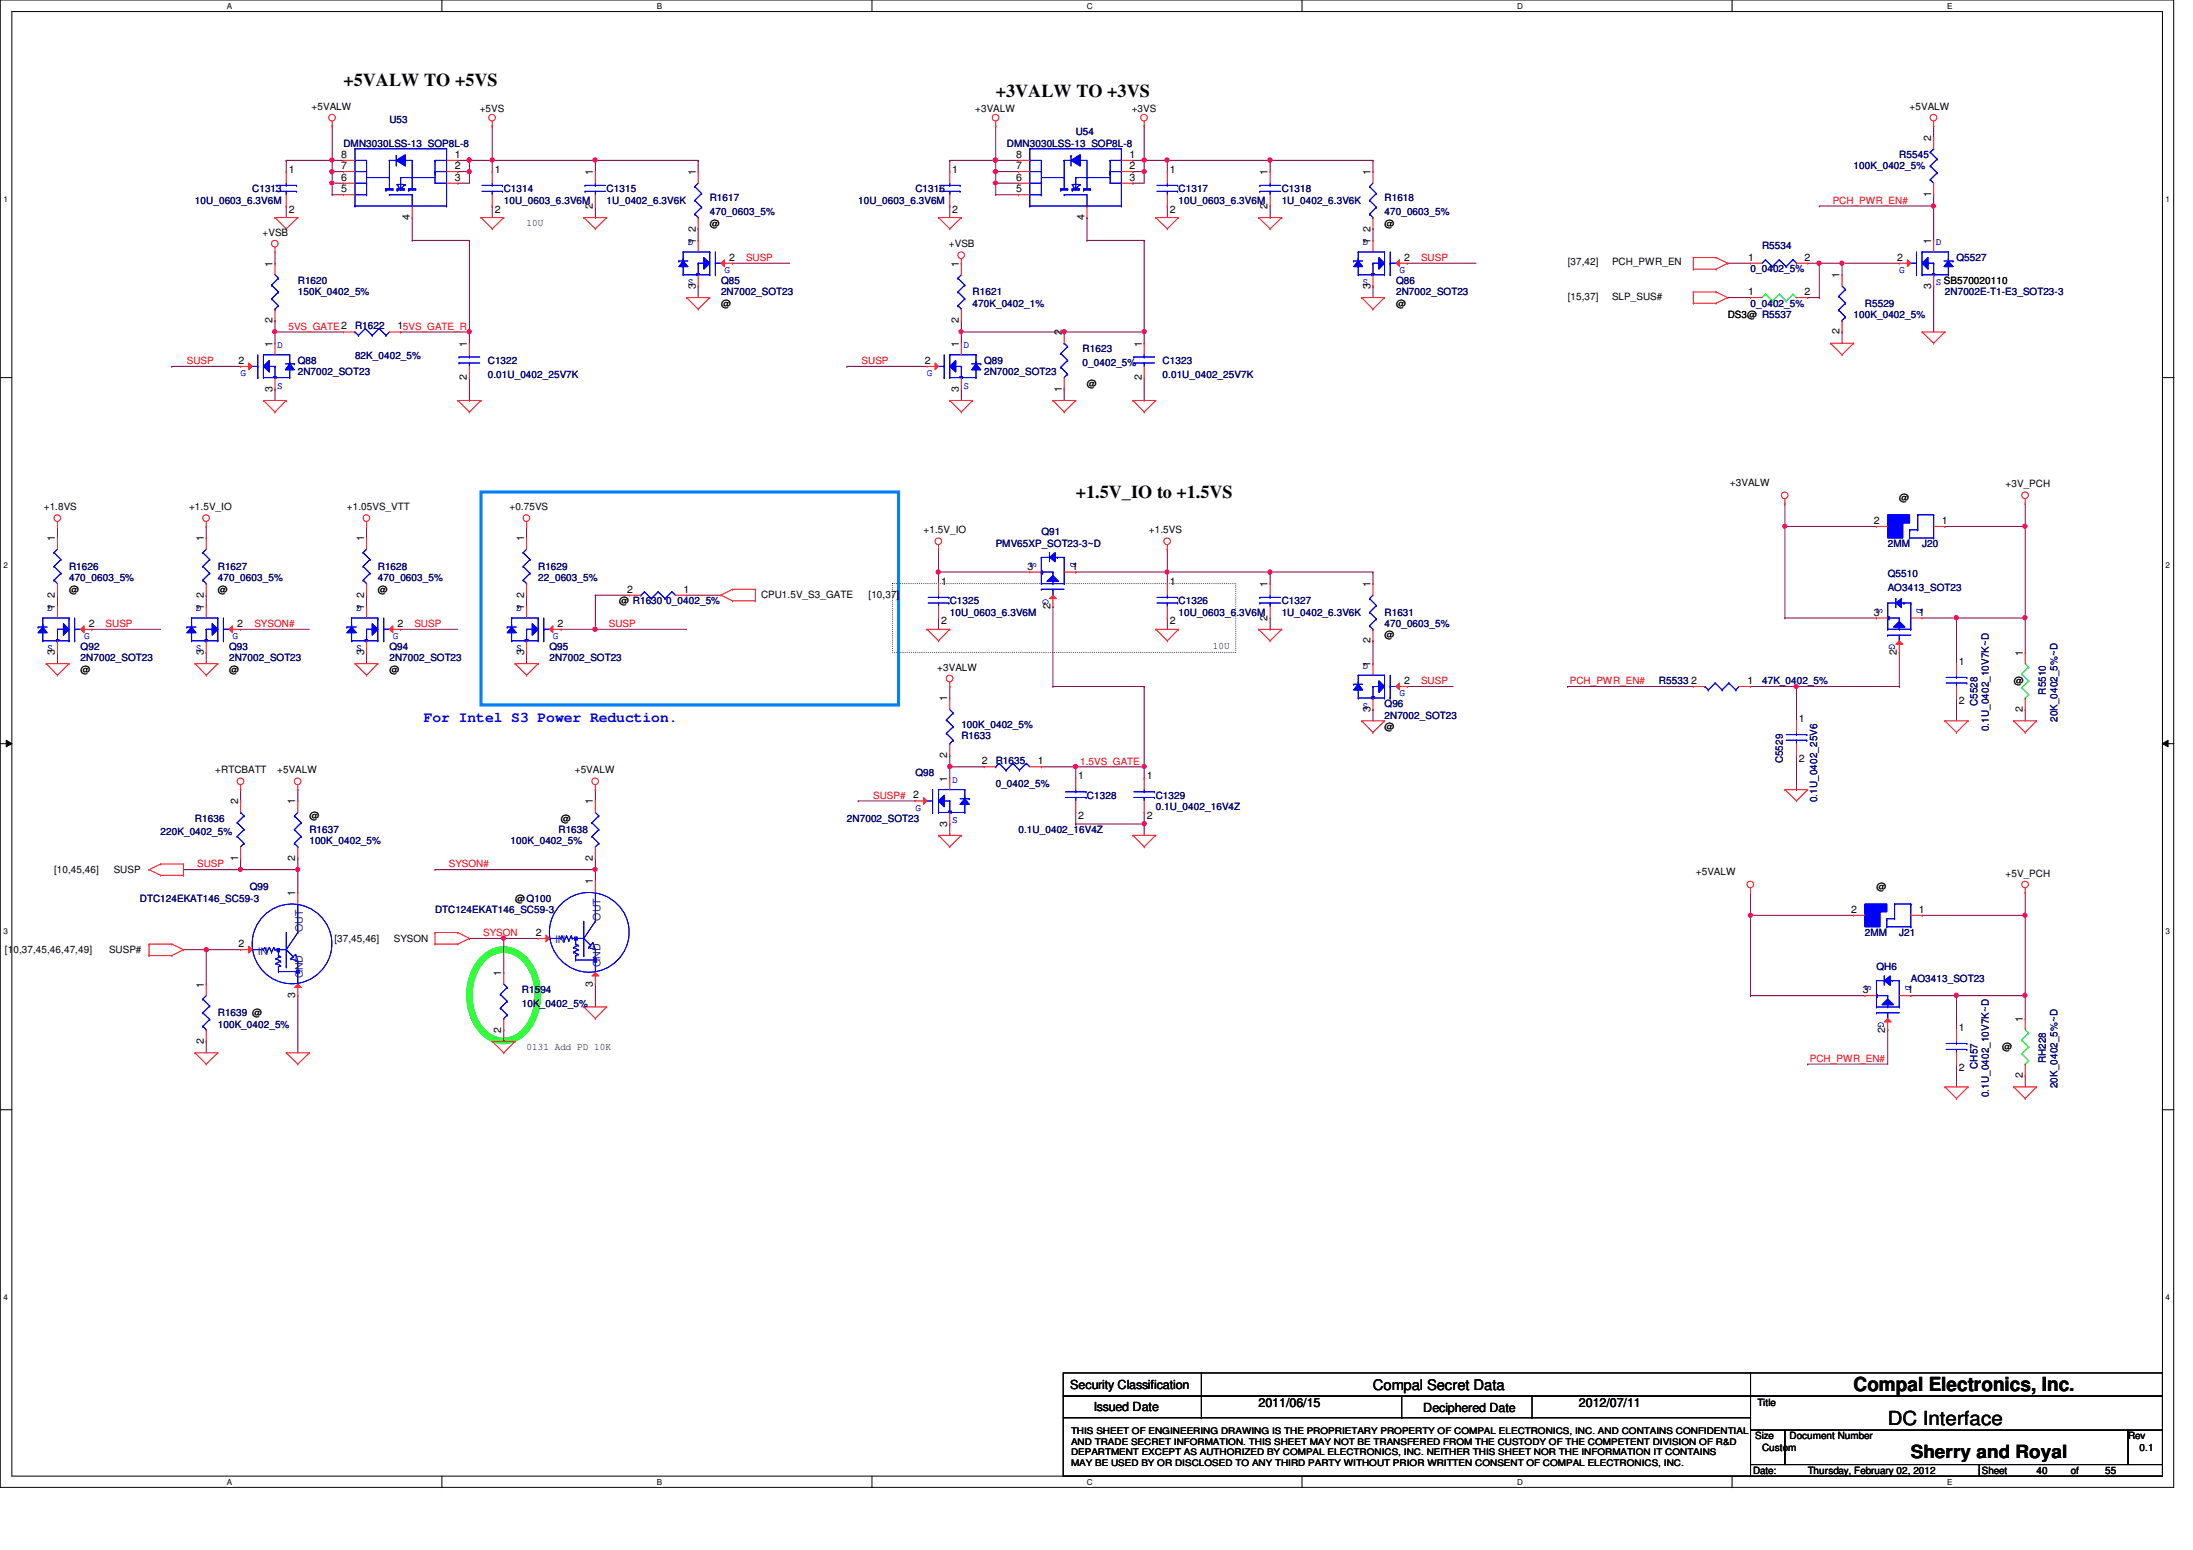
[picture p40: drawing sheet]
<svg xmlns="http://www.w3.org/2000/svg" width="297mm" height="210mm" viewBox="0 0 297 210" stroke-linecap="round" stroke-linejoin="round" font-family="sans-serif">
<defs><g id="words">
<g font-size="2.6">
<text x="251.1" y="188.3">Compal Electronics, Inc.</text>
<text x="255.7" y="193">DC Interface</text>
</g>
<g font-size="2.5">
<text x="46.5" y="11.6">+5VALW TO +5VS</text>
<text x="134.9" y="13.2">+3VALW TO +3VS</text>
<text x="145.7" y="67.4">+1.5V_IO to +1.5VS</text>
<text x="258.8" y="197.5">Sherry and Royal</text>
</g>
<text font-size="2" fill="#00f" x="57.4" y="97.7">For Intel S3 Power Reduction.</text>
<text font-size="2" x="186" y="188.2">Compal Secret Data</text>
<g font-size="1.7">
<text x="144.9" y="188.1">Security Classification</text>
<text x="148.2" y="191.1">Issued Date</text>
<text x="170.5" y="190.6">2011/06/15</text>
<text x="192.8" y="191.2">Deciphered Date</text>
<text x="213.9" y="190.6">2012/07/11</text>
</g>
<g font-size="1.4">
<text x="42.2" y="14.9">+5VALW</text>
<text x="65" y="15.2">+5VS</text>
<text x="132.1" y="15.2">+3VALW</text>
<text x="153.3" y="15.2">+3VS</text>
<text x="258.7" y="14.9">+5VALW</text>
<text x="39.1" y="23.4">1</text>
<text x="46.2" y="22.9">7</text>
<text x="46.2" y="21.4">8</text>
<text x="61.6" y="22.9">2</text>
<text x="61.6" y="21.4">1</text>
<text x="67" y="23.4">1</text>
<text x="80.3" y="23.7" transform="rotate(-90 80.3 23.7)">1</text>
<text x="94.2" y="23.7" transform="rotate(-90 94.2 23.7)">1</text>
<text x="129" y="23.4">1</text>
<text x="137.6" y="22.9">7</text>
<text x="137.6" y="21.4">8</text>
<text x="153" y="22.9">2</text>
<text x="153" y="21.4">1</text>
<text x="158.5" y="23.4">1</text>
<text x="171.7" y="23.7" transform="rotate(-90 171.7 23.7)">1</text>
<text x="185.6" y="23.7" transform="rotate(-90 185.6 23.7)">1</text>
<text x="261.6" y="19" transform="rotate(-90 261.6 19)">2</text>
<text x="39.1" y="28.8">2</text>
<text x="46.2" y="24.5">6</text>
<text x="46.2" y="26">5</text>
<text x="55.5" y="29.8" transform="rotate(-90 55.5 29.8)">4</text>
<text x="61.6" y="24.5">3</text>
<text x="67" y="28.8">2</text>
<text x="80.3" y="28.3" transform="rotate(-90 80.3 28.3)">2</text>
<text x="129" y="28.8">2</text>
<text x="137.6" y="24.5">6</text>
<text x="137.6" y="26">5</text>
<text x="146.9" y="29.8" transform="rotate(-90 146.9 29.8)">4</text>
<text x="153" y="24.5">3</text>
<text x="158.5" y="28.8">2</text>
<text x="171.7" y="28.3" transform="rotate(-90 171.7 28.3)">2</text>
<text x="261.6" y="26.7" transform="rotate(-90 261.6 26.7)">1</text>
<text x="35.6" y="31.9">+VSB</text>
<text x="71.3" y="30.6">10U</text>
<text x="94.2" y="33" transform="rotate(-90 94.2 33)">1</text>
<text x="94.2" y="31.4" transform="rotate(-90 94.2 31.4)">2</text>
<text x="96.1" y="30.7">@</text>
<text x="98.8" y="35.3">2</text>
<text x="128.5" y="33.5">+VSB</text>
<text x="185.6" y="33" transform="rotate(-90 185.6 33)">1</text>
<text x="185.6" y="31.4" transform="rotate(-90 185.6 31.4)">2</text>
<text x="187.5" y="30.7">@</text>
<text x="190.2" y="35.3">2</text>
<text x="212.3" y="35.9">[37,42]</text>
<text x="218.4" y="35.9">PCH_PWR_EN</text>
<text x="236.8" y="35.3">1</text>
<text x="244.4" y="35.3">2</text>
<text x="257" y="35.3">2</text>
<text x="261.6" y="33" transform="rotate(-90 261.6 33)">1</text>
<text x="36.9" y="36.1" transform="rotate(-90 36.9 36.1)">1</text>
<text x="94.2" y="39.1" transform="rotate(-90 94.2 39.1)">3</text>
<text x="97.7" y="41.5">@</text>
<text x="129.9" y="36.1" transform="rotate(-90 129.9 36.1)">1</text>
<text x="185.6" y="39.1" transform="rotate(-90 185.6 39.1)">3</text>
<text x="189.1" y="41.5">@</text>
<text x="212.3" y="40.6">[15,37]</text>
<text x="218.4" y="40.6">SLP_SUS#</text>
<text x="236.8" y="40">1</text>
<text x="244.4" y="40">2</text>
<text x="249.2" y="37.6" transform="rotate(-90 249.2 37.6)">1</text>
<text x="261.6" y="39.1" transform="rotate(-90 261.6 39.1)">3</text>
<text x="36.9" y="46.9" transform="rotate(-90 36.9 46.9)">1</text>
<text x="36.9" y="43.8" transform="rotate(-90 36.9 43.8)">2</text>
<text x="53.8" y="44.6">15VS_GATE_R</text>
<text x="63.2" y="46.9" transform="rotate(-90 63.2 46.9)">1</text>
<text x="129.9" y="46.9" transform="rotate(-90 129.9 46.9)">1</text>
<text x="129.9" y="43.8" transform="rotate(-90 129.9 43.8)">2</text>
<text x="143.8" y="45.4" transform="rotate(-90 143.8 45.4)">2</text>
<text x="154.6" y="46.9" transform="rotate(-90 154.6 46.9)">1</text>
<text x="234" y="43.1">DS3@ R5537</text>
<text x="249.2" y="45.3" transform="rotate(-90 249.2 45.3)">2</text>
<text x="32.3" y="49.3">2</text>
<text x="36.9" y="53" transform="rotate(-90 36.9 53)">3</text>
<text x="63.2" y="51.5" transform="rotate(-90 63.2 51.5)">2</text>
<text x="125.3" y="49.3">2</text>
<text x="129.9" y="53" transform="rotate(-90 129.9 53)">3</text>
<text x="143.8" y="53" transform="rotate(-90 143.8 53)">1</text>
<text x="147.2" y="52.4">@</text>
<text x="154.6" y="51.5" transform="rotate(-90 154.6 51.5)">2</text>
<text x="234.3" y="65.9">+3VALW</text>
<text x="271.6" y="66">+3V_PCH</text>
<text x="5.9" y="69.1">+1.8VS</text>
<text x="25.6" y="69.1">+1.5V_IO</text>
<text x="47" y="69.1">+1.05VS_VTT</text>
<text x="69" y="69.1">+0.75VS</text>
<text x="253.8" y="71">2</text>
<text x="257.3" y="67.9">@</text>
<text x="263" y="71">1</text>
<text x="7.4" y="73.3" transform="rotate(-90 7.4 73.3)">1</text>
<text x="27.6" y="73.3" transform="rotate(-90 27.6 73.3)">1</text>
<text x="49.3" y="73.3" transform="rotate(-90 49.3 73.3)">1</text>
<text x="71" y="73.3" transform="rotate(-90 71 73.3)">1</text>
<text x="125.1" y="72.2">+1.5V_IO</text>
<text x="139.2" y="77.1">3</text>
<text x="145.2" y="77.1">1</text>
<text x="155.6" y="72.2">+1.5VS</text>
<text x="7.4" y="82.6" transform="rotate(-90 7.4 82.6)">1</text>
<text x="7.4" y="80.9" transform="rotate(-90 7.4 80.9)">2</text>
<text x="9.4" y="80.3">@</text>
<text x="27.6" y="82.6" transform="rotate(-90 27.6 82.6)">1</text>
<text x="27.6" y="80.9" transform="rotate(-90 27.6 80.9)">2</text>
<text x="29.5" y="80.3">@</text>
<text x="49.3" y="82.6" transform="rotate(-90 49.3 82.6)">1</text>
<text x="49.3" y="80.9" transform="rotate(-90 49.3 80.9)">2</text>
<text x="51.2" y="80.3">@</text>
<text x="71" y="82.6" transform="rotate(-90 71 82.6)">1</text>
<text x="71" y="80.9" transform="rotate(-90 71 80.9)">2</text>
<text x="83.9" y="81.8">@ R1630 0_0402_5%</text>
<text x="85" y="80.3">2</text>
<text x="92.6" y="80.3">1</text>
<text x="103.1" y="81">CPU1.5V_S3_GATE</text>
<text x="117.6" y="81">[10,37]</text>
<text x="127.5" y="79.2">1</text>
<text x="142.3" y="82.5" transform="rotate(-90 142.3 82.5)">2</text>
<text x="158.5" y="79.2">1</text>
<text x="171.7" y="79.5" transform="rotate(-90 171.7 79.5)">1</text>
<text x="185.6" y="79.5" transform="rotate(-90 185.6 79.5)">1</text>
<text x="253.8" y="83.4">3</text>
<text x="259.9" y="83.4">1</text>
<text x="7.4" y="88.7" transform="rotate(-90 7.4 88.7)">3</text>
<text x="12" y="84.9">2</text>
<text x="27.6" y="88.7" transform="rotate(-90 27.6 88.7)">3</text>
<text x="32.1" y="84.9">2</text>
<text x="49.3" y="88.7" transform="rotate(-90 49.3 88.7)">3</text>
<text x="53.8" y="84.9">2</text>
<text x="71" y="88.7" transform="rotate(-90 71 88.7)">3</text>
<text x="75.5" y="84.9">2</text>
<text x="127.5" y="84.5">2</text>
<text x="158.5" y="84.5">2</text>
<text x="164.3" y="87.9">10U</text>
<text x="171.7" y="84" transform="rotate(-90 171.7 84)">2</text>
<text x="185.6" y="87.1" transform="rotate(-90 185.6 87.1)">2</text>
<text x="187.5" y="86.4">@</text>
<text x="256.9" y="88.7" transform="rotate(-90 256.9 88.7)">2</text>
<text x="274" y="88.8" transform="rotate(-90 274 88.8)">1</text>
<text x="10.9" y="91.1">@</text>
<text x="31" y="91.1">@</text>
<text x="52.7" y="91.1">@</text>
<text x="127" y="90.8">+3VALW</text>
<text x="128.3" y="95" transform="rotate(-90 128.3 95)">1</text>
<text x="185.6" y="90.3" transform="rotate(-90 185.6 90.3)">1</text>
<text x="190.2" y="92.6">2</text>
<text x="229.1" y="92.6">2</text>
<text x="236.7" y="92.6">1</text>
<text x="265.3" y="90">1</text>
<text x="265.3" y="95.4">2</text>
<text x="272.8" y="92.7">@</text>
<text x="185.6" y="96.4" transform="rotate(-90 185.6 96.4)">3</text>
<text x="187.5" y="98.8">@</text>
<text x="243.7" y="97.8">1</text>
<text x="274" y="96.4" transform="rotate(-90 274 96.4)">2</text>
<text x="29.2" y="104.7">+RTCBATT</text>
<text x="37.5" y="104.7">+5VALW</text>
<text x="77.8" y="104.7">+5VALW</text>
<text x="128.3" y="105.8" transform="rotate(-90 128.3 105.8)">1</text>
<text x="128.3" y="102.6" transform="rotate(-90 128.3 102.6)">2</text>
<text x="133" y="103.5">2</text>
<text x="140.6" y="103.5">1</text>
<text x="146" y="105.5">1</text>
<text x="155.3" y="105.5">1</text>
<text x="243.7" y="103.1">2</text>
<text x="32.3" y="108.9" transform="rotate(-90 32.3 108.9)">2</text>
<text x="40" y="108.9" transform="rotate(-90 40 108.9)">1</text>
<text x="41.9" y="111">@</text>
<text x="76" y="111.3">@</text>
<text x="80.3" y="108.9" transform="rotate(-90 80.3 108.9)">1</text>
<text x="123.7" y="108.1">2</text>
<text x="128.3" y="111.9" transform="rotate(-90 128.3 111.9)">3</text>
<text x="146" y="110.9">2</text>
<text x="155.3" y="110.9">2</text>
<text x="7.3" y="118.2">[10,45,46]</text>
<text x="15.4" y="118.2">SUSP</text>
<text x="32.3" y="116.6" transform="rotate(-90 32.3 116.6)">1</text>
<text x="40" y="116.6" transform="rotate(-90 40 116.6)">2</text>
<text x="80.3" y="119.8" transform="rotate(-90 80.3 119.8)">1</text>
<text x="80.3" y="116.6" transform="rotate(-90 80.3 116.6)">2</text>
<text x="229.7" y="118.5">+5VALW</text>
<text x="271.6" y="118.7">+5V_PCH</text>
<text x="40" y="121.3" transform="rotate(-90 40 121.3)">1</text>
<text x="69.8" y="122.1">@Q100</text>
<text x="250.7" y="123.6">2</text>
<text x="254.2" y="120.6">@</text>
<text x="259.9" y="123.6">1</text>
<text x=".7" y="129.1">[10,37,45,46,47,49]</text>
<text x="14.8" y="129.1">SUSP#</text>
<text x="32.3" y="128.3">2</text>
<text x="45.3" y="127.5">[37,45,46]</text>
<text x="53.3" y="127.5">SYSON</text>
<text x="72.6" y="126.7">2</text>
<text x="27.6" y="133.7" transform="rotate(-90 27.6 133.7)">1</text>
<text x="40" y="135.2" transform="rotate(-90 40 135.2)">3</text>
<text x="67.9" y="132.2" transform="rotate(-90 67.9 132.2)">1</text>
<text x="80.3" y="133.6" transform="rotate(-90 80.3 133.6)">3</text>
<text x="252.3" y="134.5">3</text>
<text x="258.4" y="134.5">1</text>
<text x="27.6" y="141.4" transform="rotate(-90 27.6 141.4)">2</text>
<text x="67.9" y="139.8" transform="rotate(-90 67.9 139.8)">2</text>
<text x="71.3" y="142.2">0131 Add PD 10K</text>
<text x="255.4" y="139.8" transform="rotate(-90 255.4 139.8)">2</text>
<text x="265.3" y="139.6">1</text>
<text x="271.2" y="142.2">@</text>
<text x="274" y="138.3" transform="rotate(-90 274 138.3)">1</text>
<text x="265.3" y="145">2</text>
<text x="274" y="146" transform="rotate(-90 274 146)">2</text>
<text x="238" y="190.4">Title</text>
<text x="237.7" y="194.9">Size</text>
<text x="238.7" y="196.5">Custom</text>
<text x="242.4" y="194.9">Document Number</text>
<text x="288.2" y="194.9">Rev</text>
<text x="289.8" y="196.5">0.1</text>
<text x="237.4" y="199.6">Date:</text>
<text x="244.9" y="199.6">Thursday, February 02, 2012</text>
<text x="268.4" y="199.6">Sheet</text>
<text x="275.8" y="199.6">40</text>
<text x="280.5" y="199.6">of</text>
<text x="285.2" y="199.6">55</text>
</g>
<g font-size="1.4" fill="#000080">
<text x="52.7" y="16.7">U53</text>
<text x="46.5" y="19.9">DMN3030LSS-13_SOP8L-8</text>
<text x="136.4" y="19.9">DMN3030LSS-13_SOP8L-8</text>
<text x="145.7" y="18.3">U54</text>
<text x="251.1" y="22.9">100K_0402_5%</text>
<text x="257.3" y="21.4">R5545</text>
<text x="26.4" y="27.6">10U_0603_6.3V6M</text>
<text x="34.2" y="26">C1313</text>
<text x="68.2" y="26">C1314</text>
<text x="68.2" y="27.6">10U_0603_6.3V6M</text>
<text x="82.2" y="26">C1315</text>
<text x="82.2" y="27.6">1U_0402_6.3V6K</text>
<text x="96.1" y="27.3">R1617</text>
<text x="96.1" y="29.1">470_0603_5%</text>
<text x="116.2" y="27.6">10U_0603_6.3V6M</text>
<text x="124" y="26">C1316</text>
<text x="159.6" y="26">C1317</text>
<text x="159.6" y="27.6">10U_0603_6.3V6M</text>
<text x="173.6" y="26">C1318</text>
<text x="173.6" y="27.6">1U_0402_6.3V6K</text>
<text x="187.5" y="27.3">R1618</text>
<text x="187.5" y="29.1">470_0603_5%</text>
<text x="238.7" y="33.8">R5534</text>
<text x="265" y="35.3">Q5527</text>
<text x="40.3" y="38.4">R1620</text>
<text x="40.3" y="40">150K_0402_5%</text>
<text x="97.7" y="38.4">Q85</text>
<text x="97.7" y="40">2N7002_SOT23</text>
<text x="131.7" y="40">R1621</text>
<text x="131.7" y="41.5">470K_0402_1%</text>
<text x="189.1" y="38.4">Q86</text>
<text x="189.1" y="40">2N7002_SOT23</text>
<text x="237.1" y="36.9">0_0402_5%</text>
<text x="237.1" y="41.5">0_0402_5%</text>
<text x="252.6" y="41.5">R5529</text>
<text x="263.4" y="40">2N7002E-T1-E3_SOT23-3</text>
<text x="48.1" y="44.6">R1622</text>
<text x="146.6" y="47.7">R1623</text>
<text x="251.1" y="43.1">100K_0402_5%</text>
<text x="40.3" y="49.3">Q88</text>
<text x="40.3" y="50.8">2N7002_SOT23</text>
<text x="48.1" y="48.6">82K_0402_5%</text>
<text x="66.1" y="49.3">C1322</text>
<text x="66.1" y="51.1">0.01U_0402_25V7K</text>
<text x="133.3" y="49.3">Q89</text>
<text x="133.3" y="50.8">2N7002_SOT23</text>
<text x="146.6" y="49.6">0_0402_5%</text>
<text x="157.5" y="49.3">C1323</text>
<text x="157.5" y="51.1">0.01U_0402_25V7K</text>
<text x="9.4" y="77.2">R1626</text>
<text x="29.5" y="77.2">R1627</text>
<text x="51.2" y="77.2">R1628</text>
<text x="72.9" y="77.2">R1629</text>
<text x="134.9" y="74.1">PMV65XP_SOT23-3~D</text>
<text x="141.1" y="72.5">Q91</text>
<text x="255.7" y="74.1">2MM</text>
<text x="260.3" y="74.1">J20</text>
<text x="9.4" y="78.7">470_0603_5%</text>
<text x="29.5" y="78.7">470_0603_5%</text>
<text x="51.2" y="78.7">470_0603_5%</text>
<text x="72.9" y="78.7">22_0603_5%</text>
<text x="128.6" y="81.8">C1325</text>
<text x="128.6" y="83.4">10U_0603_6.3V6M</text>
<text x="159.6" y="81.8">C1326</text>
<text x="159.6" y="83.4">10U_0603_6.3V6M</text>
<text x="173.6" y="81.8">C1327</text>
<text x="173.6" y="83.4">1U_0402_6.3V6K</text>
<text x="187.5" y="83.4">R1631</text>
<text x="255.7" y="78.1">Q5510</text>
<text x="255.7" y="80">AO3413_SOT23</text>
<text x="10.9" y="88">Q92</text>
<text x="10.9" y="89.6">2N7002_SOT23</text>
<text x="31" y="88">Q93</text>
<text x="31" y="89.6">2N7002_SOT23</text>
<text x="52.7" y="88">Q94</text>
<text x="52.7" y="89.6">2N7002_SOT23</text>
<text x="74.4" y="88">Q95</text>
<text x="74.4" y="89.6">2N7002_SOT23</text>
<text x="187.5" y="84.9">470_0603_5%</text>
<text x="187.5" y="95.8">Q96</text>
<text x="224.7" y="92.7">R5533</text>
<text x="238.7" y="92.7">47K_0402_5%</text>
<text x="267.8" y="95.6" transform="rotate(-90 267.8 95.6)">C5528</text>
<text x="277.1" y="94.1" transform="rotate(-90 277.1 94.1)">R5510</text>
<text x="130.2" y="100.1">R1633</text>
<text x="130.2" y="98.6">100K_0402_5%</text>
<text x="187.5" y="97.3">2N7002_SOT23</text>
<text x="269.4" y="99" transform="rotate(-90 269.4 99)">0.1U_0402_10V7K~D</text>
<text x="278.7" y="97.8" transform="rotate(-90 278.7 97.8)">20K_0402_5%~D</text>
<text x="124" y="105.1">Q98</text>
<text x="134.9" y="103.5">R1635</text>
<text x="134.9" y="106.6">0_0402_5%</text>
<text x="241.5" y="103.4" transform="rotate(-90 241.5 103.4)">C5529</text>
<text x="21.8" y="113.1">220K_0402_5%</text>
<text x="26.4" y="111.3">R1636</text>
<text x="41.9" y="112.8">R1637</text>
<text x="75.6" y="112.8">R1638</text>
<text x="114.7" y="111.3">2N7002_SOT23</text>
<text x="138" y="112.8">0.1U_0402_16V4Z</text>
<text x="147.2" y="108.2">C1328</text>
<text x="156.5" y="108.2">C1329</text>
<text x="156.5" y="109.7">0.1U_0402_16V4Z</text>
<text x="246.1" y="108.6" transform="rotate(-90 246.1 108.6)">0.1U_0402_25V6</text>
<text x="41.9" y="114.3">100K_0402_5%</text>
<text x="69.2" y="114.3">100K_0402_5%</text>
<text x="19" y="122.1">DTC124EKAT146_SC59-3</text>
<text x="33.8" y="120.6">Q99</text>
<text x="58.9" y="123.7">DTC124EKAT146_SC59-3</text>
<text x="252.6" y="126.7">2MM</text>
<text x="254.2" y="131.4">QH6</text>
<text x="257.3" y="126.7">J21</text>
<text x="29.5" y="137.6">R1639 @</text>
<text x="70.7" y="134.5">R1594</text>
<text x="70.7" y="136.4">10K_0402_5%</text>
<text x="258.8" y="132.9">AO3413_SOT23</text>
<text x="29.5" y="139.1">100K_0402_5%</text>
<text x="277.1" y="144" transform="rotate(-90 277.1 144)">RH228</text>
<text x="267.8" y="144.7" transform="rotate(-90 267.8 144.7)">CH57</text>
<text x="269.4" y="148.6" transform="rotate(-90 269.4 148.6)">0.1U_0402_10V7K~D</text>
<text x="278.7" y="147.4" transform="rotate(-90 278.7 147.4)">20K_0402_5%~D</text>
</g>
<g font-size="1.4" fill="#f00">
<text x="248.2" y="27.6">PCH_PWR_EN#</text>
<text x="101" y="35.3">SUSP</text>
<text x="192.5" y="35.3">SUSP</text>
<text x="39.1" y="44.7">5VS_GATE2</text>
<text x="25.3" y="49.3">SUSP</text>
<text x="116.7" y="49.3">SUSP</text>
<text x="14.3" y="84.9">SUSP</text>
<text x="34.5" y="84.9">SYSON#</text>
<text x="56.1" y="84.9">SUSP</text>
<text x="82.5" y="84.9">SUSP</text>
<text x="192.5" y="92.7">SUSP</text>
<text x="212.6" y="92.7">PCH_PWR_EN#</text>
<text x="146.3" y="103.5">1.5VS_GATE</text>
<text x="118.3" y="108.2">SUSP#</text>
<text x="26.7" y="117.5">SUSP</text>
<text x="60.8" y="117.5">SYSON#</text>
<text x="65.4" y="126.8">SYSON</text>
<text x="245.1" y="143.8">PCH_PWR_EN#</text>
</g>
<g font-size="1.4" fill="#00f">
<text x="93.2" y="33.2">D</text>
<text x="184.6" y="33.2">D</text>
<text x="262.2" y="33.2">D</text>
<text x="93.2" y="38.7">S</text>
<text x="98.1" y="37">G</text>
<text x="184.6" y="38.7">S</text>
<text x="189.6" y="37">G</text>
<text x="257.3" y="37">G</text>
<text x="262.2" y="38.7">S SB570020110</text>
<text x="37.5" y="47.2">D</text>
<text x="130.5" y="47.2">D</text>
<text x="32.6" y="50.9">G</text>
<text x="37.5" y="52.6">S</text>
<text x="125.6" y="50.9">G</text>
<text x="130.5" y="52.6">S</text>
<text x="139.6" y="76.1" transform="rotate(90 139.6 76.1)">S</text>
<text x="145" y="76.1" transform="rotate(90 145 76.1)">D</text>
<text x="6.4" y="82.8">D</text>
<text x="26.5" y="82.8">D</text>
<text x="48.3" y="82.8">D</text>
<text x="69.9" y="82.8">D</text>
<text x="141.3" y="81.1" transform="rotate(90 141.3 81.1)">G</text>
<text x="254.2" y="82.3" transform="rotate(90 254.2 82.3)">S</text>
<text x="259.6" y="82.3" transform="rotate(90 259.6 82.3)">D</text>
<text x="6.4" y="88.2">S</text>
<text x="11.4" y="86.5">G</text>
<text x="26.5" y="88.2">S</text>
<text x="31.5" y="86.5">G</text>
<text x="48.3" y="88.2">S</text>
<text x="53.2" y="86.5">G</text>
<text x="69.9" y="88.2">S</text>
<text x="74.9" y="86.5">G</text>
<text x="255.9" y="87.2" transform="rotate(90 255.9 87.2)">G</text>
<text x="184.6" y="90.6">D</text>
<text x="184.6" y="96">S</text>
<text x="189.6" y="94.3">G</text>
<text x="129" y="106">D</text>
<text x="124" y="109.8">G</text>
<text x="129" y="111.5">S</text>
<text x="252.6" y="133.4" transform="rotate(90 252.6 133.4)">S</text>
<text x="258.1" y="133.4" transform="rotate(90 258.1 133.4)">D</text>
<text x="254.4" y="138.4" transform="rotate(90 254.4 138.4)">G</text>
</g>
<g font-size="1.4" fill="#004080">
<text x="81.3" y="124.7" transform="rotate(-90 81.3 124.7)">OUT</text>
<text x="34.9" y="129.3">IN</text>
<text x="41" y="126.2" transform="rotate(-90 41 126.2)">OUT</text>
<text x="75.2" y="127.8">IN</text>
<text x="81.3" y="130.9" transform="rotate(-90 81.3 130.9)">GND</text>
<text x="41" y="132.5" transform="rotate(-90 41 132.5)">GND</text>
</g>
<g font-size="1.2">
<text x="145.1" y="197.1">DEPARTMENT EXCEPT AS AUTHORIZED BY COMPAL ELECTRONICS, INC. NEITHER THIS SHEET NOR THE INFORMATION IT CONTAINS</text>
<text x="145.1" y="195.7">AND TRADE SECRET INFORMATION. THIS SHEET MAY NOT BE TRANSFERED FROM THE CUSTODY OF THE COMPETENT DIVISION OF R&amp;D</text>
<text x="145.1" y="194.2">THIS SHEET OF ENGINEERING DRAWING IS THE PROPRIETARY PROPERTY OF COMPAL ELECTRONICS, INC. AND CONTAINS CONFIDENTIAL</text>
<text x="145.1" y="198.5">MAY BE USED BY OR DISCLOSED TO ANY THIRD PARTY WITHOUT PRIOR WRITTEN CONSENT OF COMPAL ELECTRONICS, INC.</text>
</g>
<g font-size="1.1">
<text x="30.7" y="1.2">A</text>
<text x="89" y="1.2">B</text>
<text x="147.2" y="1.2">C</text>
<text x="205.5" y="1.2">D</text>
<text x="263.7" y="1.2">E</text>
<text x=".5" y="27.3">1</text>
<text x="293.3" y="27.3">1</text>
<text x=".5" y="76.9">2</text>
<text x="293.3" y="76.9">2</text>
<text x=".5" y="126.4">3</text>
<text x="293.3" y="126.4">3</text>
<text x=".5" y="176">4</text>
<text x="293.3" y="176">4</text>
<text x="30.7" y="201.1">A</text>
<text x="89" y="201.1">B</text>
<text x="147.2" y="201.1">C</text>
<text x="205.5" y="201.1">D</text>
<text x="263.7" y="201.1">E</text>
</g>
</g></defs>
<path d="M0 0h294.4v201.4h-294.4zM1.6 1.6h291.3v198.3h-291.3z" fill="none" stroke="#000" stroke-width=".14"/>
<g fill="#fff">
<path d="M30.7 .2h.7v1.2h-.7z"/>
<path d="M30.7 200.1h.7v1.2h-.7z"/>
</g>
<path d="M59.9 0v1.6M59.9 199.9v1.6" fill="none" stroke="#000" stroke-width=".14"/>
<g fill="#fff">
<path d="M89 .2h.7v1.2h-.7z"/>
<path d="M89 200.1h.7v1.2h-.7z"/>
</g>
<path d="M118.1 0v1.6M118.1 199.9v1.6" fill="none" stroke="#000" stroke-width=".14"/>
<g fill="#fff">
<path d="M147.2 .2h.8v1.2h-.8z"/>
<path d="M147.2 200.1h.8v1.2h-.8z"/>
</g>
<path d="M176.4 0v1.6M176.4 199.9v1.6" fill="none" stroke="#000" stroke-width=".14"/>
<g fill="#fff">
<path d="M205.5 .2h.7v1.2h-.7z"/>
<path d="M205.5 200.1h.7v1.2h-.7z"/>
</g>
<path d="M234.6 0v1.6M234.6 199.9v1.6" fill="none" stroke="#000" stroke-width=".14"/>
<g fill="#fff">
<path d="M263.7 .2h.8v1.2h-.8z"/>
<path d="M263.7 200.1h.8v1.2h-.8z"/>
<path d="M.5 26.3h.6v1.2h-.6z"/>
<path d="M293.3 26.3h.6v1.2h-.6z"/>
<path d="M.5 75.9h.6v1.2h-.6z"/>
<path d="M293.3 75.9h.6v1.2h-.6z"/>
</g>
<path d="M0 51.1h1.6M292.9 51.1h1.6" fill="none" stroke="#000" stroke-width=".14"/>
<g fill="#fff">
<path d="M.5 125.5h.6v1.2h-.6z"/>
<path d="M293.3 125.5h.6v1.2h-.6z"/>
</g>
<path d="M0 100.7h1.6M.8 100.2l.8 .5-.8 .4zM292.9 100.7l.8-.5v.9zM292.9 100.7h1.6" fill="none" stroke="#000" stroke-width=".14"/>
<path d="M.8 100.2l.8 .5-.8 .4zM292.9 100.7l.8-.5v.9z" fill="#000"/>
<g fill="#fff">
<path d="M.5 175h.6v1.2h-.6z"/>
<path d="M293.3 175h.6v1.2h-.6z"/>
</g>
<path d="M0 150.3h1.6M292.9 150.3h1.6" fill="none" stroke="#000" stroke-width=".14"/>
<path d="M120.9 79h46.5v9.3h-46.5z" fill="none" stroke="#000" stroke-width=".14" stroke-dasharray="0 .3"/>
<path d="M65.1 66.6h56.6v28.9h-56.6z" fill="none" stroke="#0080ff" stroke-width=".42"/>
<path d="M65.5 129.8a3.8 3.8 0 0 1 6 .6 7.6 7.6 0 0 1-.6 9.4 3.8 3.8 0 0 1-6-.7 7.6 7.6 0 0 1 .6-9.3z" fill="none" stroke="#0f0" stroke-width=".89"/>
<g fill="none" stroke="#800040" stroke-width=".14">
<path d="M45 24.8h.1M45 24.8h1.5M62 24.8h.1M62 24.8h1.6M94.6 38.7h.1M94.6 21.7h.1M94.6 31h.1M94.6 21.7v1.5M94.6 31v1.6M94.6 38.7v1.6M99.2 35.6h.1M99.2 35.6h7.8"/>
<path d="M153.5 24.8h.1M153.5 24.8h1.5M155 21.7h.1M155 21.7h3.1"/>
</g>
<circle cx="155" cy="21.7" r=".3" fill="#f0f"/>
<circle cx="155" cy="21.7" r=".3" fill="none" stroke="#f0f" stroke-width=".14"/>
<path d="M45 26.4h.1M45 26.4h1.5M55.8 32.6h.1M55.8 32.6h7.8M127.1 77.5h.1M127.1 77.5h12.4M158.1 83.7h.1M158.1 83.7v1.5" fill="none" stroke="#800040" stroke-width=".14"/>
<circle cx="127.1" cy="77.5" r=".3" fill="#f0f"/>
<circle cx="127.1" cy="77.5" r=".3" fill="none" stroke="#f0f" stroke-width=".14"/>
<g fill="none" stroke="#800040" stroke-width=".14">
<path d="M63.6 21.7h.1M63.6 21.7h3.1M127.1 74.4h.1M127.1 74.4v3.1M158.1 77.5h.1M158.1 77.5v1.5M186 77.5h.1M186 77.5v1.5M186 86.8h.1M186 96.1h.1M186 86.8v3.1M186 96.1v1.5"/>
<path d="M190.6 93h.1M190.6 93h6.2"/>
</g>
<circle cx="63.5" cy="21.7" r=".29" fill="#f0f"/>
<circle cx="63.5" cy="21.7" r=".29" fill="none" stroke="#f0f" stroke-width=".14"/>
<path d="M134.9 24.8h.1M134.9 24.8h3.1" fill="none" stroke="#800040" stroke-width=".14"/>
<circle cx="134.8" cy="24.8" r=".29" fill="#f0f"/>
<circle cx="134.8" cy="24.8" r=".29" fill="none" stroke="#f0f" stroke-width=".14"/>
<g fill="none" stroke="#800040" stroke-width=".14">
<path d="M134.9 17.1h.1M134.9 17.1v4.6M45 21.7h.1M45 21.7h1.5M134.9 23.2h.1M134.9 26.4h.1M134.9 24.8h.1M134.9 23.2h3.1M134.9 26.4h3.1M134.9 24.8v1.6M127.1 77.5h.1M127.1 77.5v1.5"/>
<path d="M127.1 83.7h.1M127.1 83.7v1.5M155 93h.1M155 93v10.8"/>
</g>
<circle cx="45" cy="21.7" r=".3" fill="#f0f"/>
<circle cx="45" cy="21.7" r=".3" fill="none" stroke="#f0f" stroke-width=".14"/>
<g fill="none" stroke="#800040" stroke-width=".14">
<path d="M153.5 23.2h.1M153.5 23.2h1.5M186 38.7h.1M186 31h.1M186 21.7h.1M186 21.7v1.5M186 31v1.6M186 38.7v1.6M190.6 35.6h.1M190.6 35.6h9.3M116.2 108.5h.1M116.2 108.5h7.8"/>
<path d="M128.6 103.8h.1M128.6 103.8v1.6"/>
</g>
<circle cx="128.6" cy="103.8" r=".3" fill="#f0f"/>
<circle cx="128.6" cy="103.8" r=".3" fill="none" stroke="#f0f" stroke-width=".14"/>
<path d="M38.8 21.7h.1M38.8 21.7v1.5M62 23.2h.1M63.6 21.7h.1M63.6 21.7v1.5h-1.6M23.3 49.6h.1M23.3 49.6h9.3M37.2 45h.1M37.2 45v1.5M128.6 111.6h.1M128.6 111.6v1.5" fill="none" stroke="#800040" stroke-width=".14"/>
<circle cx="63.5" cy="21.7" r=".29" fill="#f0f"/>
<circle cx="63.5" cy="21.7" r=".29" fill="none" stroke="#f0f" stroke-width=".14"/>
<path d="M45 23.2h.1M45 23.2v1.6" fill="none" stroke="#800040" stroke-width=".14"/>
<circle cx="45" cy="23.2" r=".3" fill="#f0f"/>
<circle cx="45" cy="23.2" r=".3" fill="none" stroke="#f0f" stroke-width=".14"/>
<path d="M45 24.8h.1M45 24.8v1.6" fill="none" stroke="#800040" stroke-width=".14"/>
<circle cx="45" cy="24.8" r=".29" fill="#f0f"/>
<circle cx="45" cy="24.8" r=".29" fill="none" stroke="#f0f" stroke-width=".14"/>
<path d="M45 23.2h.1M45 23.2h1.5M62 21.7h.1M62 21.7h1.6M66.7 27.9h.1M66.7 27.9v1.6M80.6 21.7h.1M80.6 21.7h14" fill="none" stroke="#800040" stroke-width=".14"/>
<circle cx="80.6" cy="21.7" r=".3" fill="#f0f"/>
<circle cx="80.6" cy="21.7" r=".3" fill="none" stroke="#f0f" stroke-width=".14"/>
<path d="M66.7 17.1h.1M66.7 17.1v6.1M63.6 23.2h.1M63.6 23.2v1.6M66.7 21.7h.1" fill="none" stroke="#800040" stroke-width=".14"/>
<circle cx="63.5" cy="23.2" r=".29" fill="#f0f"/>
<circle cx="63.5" cy="23.2" r=".29" fill="none" stroke="#f0f" stroke-width=".14"/>
<g fill="none" stroke="#800040" stroke-width=".14">
<path d="M128.6 27.9h.1M128.6 21.7h.1M128.6 21.7v1.5M128.6 27.9v1.6M134.9 21.7h.1M134.9 21.7h3.1M158.1 27.9h.1M158.1 21.7h.1M158.1 21.7v1.5M158.1 27.9v1.6M114.7 49.6h.1M114.7 49.6h10.9"/>
<path d="M130.2 52.7h.1M130.2 45h.1M130.2 45v1.5M130.2 52.7v1.5M7.8 71.3h.1M7.8 71.3v1.6M27.9 71.3h.1M27.9 71.3v1.6M7.8 88.3h.1M7.8 80.6h.1M7.8 80.6v1.5M7.8 88.3v1.6"/>
<path d="M12.4 85.2h.1M12.4 85.2h9.4M27.9 88.3h.1M27.9 80.6h.1M27.9 80.6v1.5M27.9 88.3v1.6M32.6 85.2h.1M32.6 85.2h9.3M71.3 88.3h.1M71.3 88.3v1.6M80.6 85.2h.1M80.6 85.2h12.4"/>
</g>
<circle cx="134.8" cy="21.7" r=".3" fill="#f0f"/>
<circle cx="134.8" cy="21.7" r=".3" fill="none" stroke="#f0f" stroke-width=".14"/>
<path d="M144.1 45h.1M144.1 45h10.9" fill="none" stroke="#800040" stroke-width=".14"/>
<circle cx="155" cy="44.9" r=".3" fill="#f0f"/>
<circle cx="155" cy="44.9" r=".3" fill="none" stroke="#f0f" stroke-width=".14"/>
<circle cx="144.1" cy="44.9" r=".3" fill="#f0f"/>
<circle cx="144.1" cy="44.9" r=".3" fill="none" stroke="#f0f" stroke-width=".14"/>
<g fill="none" stroke="#800040" stroke-width=".14">
<path d="M45 17.1h.1M45 17.1v6.1M38.8 21.7h.1M38.8 27.9h.1M38.8 21.7h6.2M38.8 27.9v1.6M45 21.7h.1M128.6 21.7h.1M128.6 21.7h6.3M134.9 21.7h.1M134.9 21.7v1.5M147.2 32.6h.1"/>
<path d="M147.2 32.6h7.8M155 32.6h.1M155 32.6v12.4M37.2 43.4h.1M37.2 52.7h.1M37.2 43.4v1.6M37.2 52.7v1.5M130.2 43.4h.1M130.2 43.4v1.6"/>
</g>
<circle cx="134.8" cy="21.7" r=".3" fill="#f0f"/>
<circle cx="134.8" cy="21.7" r=".3" fill="none" stroke="#f0f" stroke-width=".14"/>
<path d="M172 21.7h.1M172 21.7h14" fill="none" stroke="#800040" stroke-width=".14"/>
<circle cx="172" cy="21.7" r=".29" fill="#f0f"/>
<circle cx="172" cy="21.7" r=".29" fill="none" stroke="#f0f" stroke-width=".14"/>
<path d="M155 23.2h.1M155 23.2v1.6" fill="none" stroke="#800040" stroke-width=".14"/>
<circle cx="155" cy="23.2" r=".3" fill="#f0f"/>
<circle cx="155" cy="23.2" r=".3" fill="none" stroke="#f0f" stroke-width=".14"/>
<path d="M134.9 23.2h.1M134.9 23.2v1.6" fill="none" stroke="#800040" stroke-width=".14"/>
<circle cx="134.8" cy="23.2" r=".3" fill="#f0f"/>
<circle cx="134.8" cy="23.2" r=".3" fill="none" stroke="#f0f" stroke-width=".14"/>
<path d="M172 77.5h.1M172 77.5h14" fill="none" stroke="#800040" stroke-width=".14"/>
<circle cx="172" cy="77.5" r=".29" fill="#f0f"/>
<circle cx="172" cy="77.5" r=".29" fill="none" stroke="#f0f" stroke-width=".14"/>
<path d="M37.2 45h.1M37.2 45h9.3M128.6 93h.1M128.6 93v1.5" fill="none" stroke="#800040" stroke-width=".14"/>
<circle cx="37.2" cy="44.9" r=".3" fill="#f0f"/>
<circle cx="37.2" cy="44.9" r=".3" fill="none" stroke="#f0f" stroke-width=".14"/>
<path d="M130.2 45h.1M130.2 45h13.9M144.1 52.7h.1M144.1 52.7v1.5" fill="none" stroke="#800040" stroke-width=".14"/>
<circle cx="130.2" cy="44.9" r=".3" fill="#f0f"/>
<circle cx="130.2" cy="44.9" r=".3" fill="none" stroke="#f0f" stroke-width=".14"/>
<g fill="none" stroke="#800040" stroke-width=".14">
<path d="M49.7 71.3h.1M49.7 71.3v1.6M49.7 88.3h.1M49.7 80.6h.1M49.7 80.6v1.5M49.7 88.3v1.6M54.3 85.2h.1M54.3 85.2h7.7M24.8 117.8h.1M24.8 117.8h15.5M32.6 116.2h.1M32.6 106.9h.1"/>
<path d="M32.6 117.8h.1M32.6 106.9v1.6M32.6 116.2v1.6M40.3 106.9h.1M40.3 106.9v1.6M40.3 134.8h.1M40.3 134.8v7.8"/>
</g>
<circle cx="40.3" cy="117.7" r=".29" fill="#f0f"/>
<circle cx="40.3" cy="117.7" r=".29" fill="none" stroke="#f0f" stroke-width=".14"/>
<circle cx="32.6" cy="117.7" r=".29" fill="#f0f"/>
<circle cx="32.6" cy="117.7" r=".29" fill="none" stroke="#f0f" stroke-width=".14"/>
<path d="M40.3 117.8h.1M40.3 116.2h.1M40.3 116.2v4.7M58.9 117.8h.1M58.9 117.8h21.7M80.6 116.2h.1M80.6 117.8h.1M80.6 116.2v3.1M27.9 128.6h.1M27.9 128.6h4.7" fill="none" stroke="#800040" stroke-width=".14"/>
<circle cx="80.6" cy="117.7" r=".29" fill="#f0f"/>
<circle cx="80.6" cy="117.7" r=".29" fill="none" stroke="#f0f" stroke-width=".14"/>
<path d="M80.6 106.9h.1M80.6 106.9v1.6M145.7 111.6h.1M145.7 111.6h9.3M155 111.6h.1M155 111.6v1.5M68.2 127.1h.1M68.2 127.1h4.7M80.6 133.3h.1M80.6 133.3v3.1" fill="none" stroke="#800040" stroke-width=".14"/>
<circle cx="155" cy="111.5" r=".3" fill="#f0f"/>
<circle cx="155" cy="111.5" r=".3" fill="none" stroke="#f0f" stroke-width=".14"/>
<path d="M54.3 45h.1M54.3 45h9.3M71.3 71.3h.1M71.3 71.3v1.6M71.3 80.6h.1M71.3 80.6v1.5" fill="none" stroke="#800040" stroke-width=".14"/>
<circle cx="63.5" cy="44.9" r=".29" fill="#f0f"/>
<circle cx="63.5" cy="44.9" r=".29" fill="none" stroke="#f0f" stroke-width=".14"/>
<path d="M63.6 32.6h.1M63.6 32.6v12.4M142.6 93h.1M142.6 93h12.4M145.7 103.8h.1M145.7 103.8h9.3" fill="none" stroke="#800040" stroke-width=".14"/>
<circle cx="155" cy="103.8" r=".3" fill="#f0f"/>
<circle cx="155" cy="103.8" r=".3" fill="none" stroke="#f0f" stroke-width=".14"/>
<circle cx="145.7" cy="103.8" r=".3" fill="#f0f"/>
<circle cx="145.7" cy="103.8" r=".3" fill="none" stroke="#f0f" stroke-width=".14"/>
<g fill="none" stroke="#800040" stroke-width=".14">
<path d="M155 17.1h.1M155 17.1v6.1M55.8 29.5h.1M55.8 29.5v3.1M147.2 29.5h.1M147.2 29.5v3.1M153.5 21.7h.1M153.5 21.7h1.5M155 21.7h.1M145.7 77.5h.1M158.1 74.4h.1M158.1 74.4v3.1h-12.4"/>
<path d="M142.6 82.1h.1M142.6 82.1v10.9M128.6 103.8h.1M128.6 102.3h.1M128.6 103.8h4.7M128.6 102.3v1.5M27.9 128.6h.1M27.9 128.6v4.7"/>
</g>
<circle cx="27.9" cy="128.6" r=".3" fill="#f0f"/>
<circle cx="27.9" cy="128.6" r=".3" fill="none" stroke="#f0f" stroke-width=".14"/>
<path d="M37.2 35.6h.1M37.2 34.1v1.5M80.6 80.6h.1M80.6 80.6h4.7M80.6 80.6v4.6M93 80.6h.1M93 80.6h4.7M24.8 128.6h.1M24.8 128.6h3.1M27.9 141h.1M27.9 141v1.6" fill="none" stroke="#800040" stroke-width=".14"/>
<circle cx="80.6" cy="85.2" r=".3" fill="#f0f"/>
<circle cx="80.6" cy="85.2" r=".3" fill="none" stroke="#f0f" stroke-width=".14"/>
<g fill="none" stroke="#800040" stroke-width=".14">
<path d="M66.7 21.7h.1M66.7 21.7h13.9M80.6 21.7h.1M80.6 21.7v1.5M63.6 46.5h.1M63.6 54.2h.1M63.6 45v1.5M63.6 51.1v3.1M155 46.5h.1M155 54.2h.1M155 45v1.5M155 51.1v3.1"/>
<path d="M76 85.2h.1M76 85.2h4.6M141.1 103.8h.1M141.1 103.8h4.6M145.7 111.6h.1M145.7 103.8h.1M145.7 103.8v1.6M145.7 110v1.6M155 103.8h.1M155 111.6h.1M155 103.8v1.6M155 110v1.6"/>
</g>
<circle cx="66.7" cy="21.7" r=".3" fill="#f0f"/>
<circle cx="66.7" cy="21.7" r=".3" fill="none" stroke="#f0f" stroke-width=".14"/>
<path d="M80.6 29.5h.1M80.6 27.9v1.6M158.1 21.7h.1M158.1 21.7h13.9M172 29.5h.1M172 21.7h.1M172 21.7v1.5M172 27.9v1.6" fill="none" stroke="#800040" stroke-width=".14"/>
<circle cx="158.1" cy="21.7" r=".3" fill="#f0f"/>
<circle cx="158.1" cy="21.7" r=".3" fill="none" stroke="#f0f" stroke-width=".14"/>
<path d="M158.1 77.5h.1M158.1 77.5h13.9M172 77.5h.1M172 77.5v1.5" fill="none" stroke="#800040" stroke-width=".14"/>
<circle cx="158.1" cy="77.5" r=".3" fill="#f0f"/>
<circle cx="158.1" cy="77.5" r=".3" fill="none" stroke="#f0f" stroke-width=".14"/>
<path d="M244.9 35.6h1.5M246.4 35.6h.1M246.4 35.6v4.7M234 40.3h.1M234 40.3h3.1M246.4 40.3h.1M172 85.2h.1M172 83.7v1.5" fill="none" stroke="#800040" stroke-width=".14"/>
<circle cx="246.4" cy="35.6" r=".3" fill="#f0f"/>
<circle cx="246.4" cy="35.6" r=".3" fill="none" stroke="#f0f" stroke-width=".14"/>
<path d="M261.9 17.1h.1M261.9 17.1v1.5M249.5 35.6h.1M249.5 35.6h7.8M249.5 35.6v1.6M261.9 27.9h.1M261.9 38.7h.1M261.9 27.9v4.7M261.9 38.7v6.3" fill="none" stroke="#800040" stroke-width=".14"/>
<circle cx="249.5" cy="35.6" r=".29" fill="#f0f"/>
<circle cx="249.5" cy="35.6" r=".29" fill="none" stroke="#f0f" stroke-width=".14"/>
<path d="M246.4 35.6h.1M246.4 27.9h.1M246.4 35.6h3.1M246.4 27.9h15.5" fill="none" stroke="#800040" stroke-width=".14"/>
<circle cx="261.9" cy="27.9" r=".3" fill="#f0f"/>
<circle cx="261.9" cy="27.9" r=".3" fill="none" stroke="#f0f" stroke-width=".14"/>
<g fill="none" stroke="#800040" stroke-width=".14">
<path d="M234 35.6h.1M234 35.6h3.1M261.9 26.4h.1M261.9 26.4v1.5M244.9 40.3h.1M244.9 40.3h1.5M249.5 45h.1M249.5 45v1.5M237.1 93h.1M237.1 93h20.2M257.3 88.3h.1M257.3 93h.1"/>
<path d="M257.3 88.3v4.7M265 94.5h.1M265 94.5v3.1M274.3 83.7h.1M274.3 96.1h.1M274.3 83.7v4.6M274.3 96.1v1.5"/>
</g>
<circle cx="243.3" cy="93" r=".3" fill="#f0f"/>
<circle cx="243.3" cy="93" r=".3" fill="none" stroke="#f0f" stroke-width=".14"/>
<path d="M260.3 83.7h14M265 83.7h.1M265 83.7v6.2" fill="none" stroke="#800040" stroke-width=".14"/>
<circle cx="265" cy="83.6" r=".29" fill="#f0f"/>
<circle cx="265" cy="83.6" r=".29" fill="none" stroke="#f0f" stroke-width=".14"/>
<path d="M241.8 71.3h.1M241.8 68.2v15.5M274.3 71.3h.1M274.3 71.3v12.4M212.3 93h.1M212.3 93h17.1M241.8 83.7h.1M241.8 83.7h12.4M243.3 93h.1M243.3 93v4.6M254.2 83.7h.1" fill="none" stroke="#800040" stroke-width=".14"/>
<circle cx="274.3" cy="83.6" r=".3" fill="#f0f"/>
<circle cx="274.3" cy="83.6" r=".3" fill="none" stroke="#f0f" stroke-width=".14"/>
<circle cx="274.3" cy="71.3" r=".29" fill="#f0f"/>
<circle cx="274.3" cy="71.3" r=".29" fill="none" stroke="#f0f" stroke-width=".14"/>
<path d="M241.8 71.3h.1M241.8 71.3h12.4M274.3 68.2h.1M274.3 68.2v3.1M243.3 106.9h.1M243.3 102.3v4.6" fill="none" stroke="#800040" stroke-width=".14"/>
<circle cx="241.7" cy="71.3" r=".29" fill="#f0f"/>
<circle cx="241.7" cy="71.3" r=".29" fill="none" stroke="#f0f" stroke-width=".14"/>
<path d="M274.3 124h.1M274.3 124v10.8" fill="none" stroke="#800040" stroke-width=".14"/>
<circle cx="274.3" cy="123.9" r=".3" fill="#f0f"/>
<circle cx="274.3" cy="123.9" r=".3" fill="none" stroke="#f0f" stroke-width=".14"/>
<path d="M237.1 124h.1M237.1 124h14M237.1 124v10.8" fill="none" stroke="#800040" stroke-width=".14"/>
<circle cx="237.1" cy="123.9" r=".3" fill="#f0f"/>
<circle cx="237.1" cy="123.9" r=".3" fill="none" stroke="#f0f" stroke-width=".14"/>
<path d="M263.4 71.3h.1M263.4 71.3h10.9M260.3 124h.1M260.3 124h14M265 134.8h.1M265 134.8v4.6M274.3 145.7h.1M274.3 145.7v1.5" fill="none" stroke="#800040" stroke-width=".14"/>
<circle cx="265" cy="134.8" r=".29" fill="#f0f"/>
<circle cx="265" cy="134.8" r=".29" fill="none" stroke="#f0f" stroke-width=".14"/>
<path d="M274.3 134.8h.1M274.3 134.8v3.1M265 144.1h.1M265 144.1v3.1" fill="none" stroke="#800040" stroke-width=".14"/>
<circle cx="274.3" cy="134.8" r=".3" fill="#f0f"/>
<circle cx="274.3" cy="134.8" r=".3" fill="none" stroke="#f0f" stroke-width=".14"/>
<g fill="none" stroke="#800040" stroke-width=".14">
<path d="M68.2 139.4h.1M68.2 127.1h.1M68.2 127.1v4.6M68.2 139.4v1.6M237.1 134.8h.1M237.1 120.9h.1M237.1 134.8h15.5M237.1 120.9v3.1M255.7 139.4h.1M255.7 139.4v4.7h-10.8M258.8 134.8h.1M258.8 134.8h15.5"/>
<path d="M265 134.8h.1M274.3 120.9h.1M274.3 120.9v3.1M244.9 144.1h.1"/>
</g>
<circle cx="68.2" cy="127" r=".3" fill="#f0f"/>
<circle cx="68.2" cy="127" r=".3" fill="none" stroke="#f0f" stroke-width=".14"/>
<path d="M63.6 127.1h.1M63.6 127.1h4.6" fill="none" stroke="#800040" stroke-width=".14"/>
<g fill="none" stroke="#f00" stroke-width=".14">
<path d="M45 17.1h.1M45 16.4v.7M66.7 17.1h.1M66.7 16.4v.7M134.9 17.1h.1M134.9 16.4v.7M155 17.1h.1M155 16.4v.7M261.9 17.1h.1M261.9 16.4v.7M37.2 29.5h.1M37.2 34.1h.1"/>
<path d="M37.2 29.5h3.1M37.2 29.5l1.6 1.5M37.2 33.5v.6M38.8 31h.1M40.3 29.5h.1M40.3 29.5l-1.5 1.5M65.1 29.5h.1M65.1 29.5h3.1M65.1 29.5l1.6 1.5M66.7 31h.1M68.2 29.5h.1M68.2 29.5l-1.5 1.5"/>
<path d="M79.1 29.5h.1M79.1 29.5h3.1M79.1 29.5l1.5 1.5M80.6 31h.1M82.2 29.5h.1M82.2 29.5l-1.6 1.5M127.1 29.5h.1M127.1 29.5h3.1M127.1 29.5l1.5 1.5M128.6 31h.1M130.2 29.5h.1M130.2 35.6h.1"/>
<path d="M130.2 29.5l-1.6 1.5M130.2 35.1v.5M156.5 29.5h.1M156.5 29.5h3.1M156.5 29.5l1.6 1.5M158.1 31h.1M159.6 29.5h.1M159.6 29.5l-1.5 1.5M170.5 29.5h.1M170.5 29.5h3.1M170.5 29.5l1.5 1.5M172 31h.1"/>
<path d="M173.6 29.5h.1M173.6 29.5l-1.6 1.5M229.4 39.5h.1M229.4 34.9h.1M229.4 36.4h.1M229.4 39.5h3M229.4 34.9v1.5M229.4 39.5v1.6M229.4 36.4h3M229.4 34.9h3M232.4 39.5h.1M232.4 36.4h.1"/>
<path d="M232.4 34.9h.1M232.4 39.5l1.6 .8M232.4 34.9l1.6 .7M234 35.6h.1M234 35.6l-1.6 .8M35.7 54.2h.1M35.7 54.2h3.1M35.7 54.2l1.5 1.6M37.2 55.8h.1M38.8 54.2h.1M38.8 54.2l-1.6 1.6M62 54.2h.1"/>
<path d="M62 54.2h3.1M62 54.2l1.6 1.6M63.6 55.8h.1M65.1 54.2h.1M65.1 54.2l-1.5 1.6M93 40.3h.1M93 40.3h3.1M93 40.3l1.6 1.6M94.6 41.9h.1M96.1 40.3h.1M96.1 40.3l-1.5 1.6M128.6 54.2h.1"/>
<path d="M128.6 54.2h3.1M128.6 54.2l1.6 1.6M130.2 55.8h.1M131.7 54.2h.1M131.7 54.2l-1.5 1.6M142.6 54.2h.1M142.6 54.2h3.1M142.6 54.2l1.5 1.6M144.1 55.8h.1M145.7 54.2h.1M145.7 54.2l-1.6 1.6M153.5 54.2h.1"/>
<path d="M153.5 54.2h3M153.5 54.2l1.5 1.6M155 55.8h.1M156.5 54.2h.1M156.5 54.2l-1.5 1.6M184.4 40.3h.1M184.4 40.3h3.1M184.4 40.3l1.6 1.6M186 41.9h.1M187.5 40.3h.1M187.5 40.3l-1.5 1.6M229.4 41.1h.1"/>
<path d="M229.4 41.1h3M232.4 41.1h.1M234 40.3h.1M234 40.3l-1.6 .8M247.9 46.5h.1M247.9 46.5h3.2M247.9 46.5l1.6 1.5M249.5 48h.1M251.1 46.5h.1M251.1 46.5l-1.6 1.5M260.3 45h.1M260.3 45h3.1"/>
<path d="M260.3 45l1.6 1.5M261.9 46.5h.1M263.4 45h.1M263.4 45l-1.5 1.5M7.8 71.3h.1M7.8 70.7v.6M27.9 71.3h.1M27.9 70.7v.6M49.7 71.3h.1M49.7 70.7v.6M71.3 71.3h.1M71.3 70.7v.6"/>
<path d="M99.2 79.8h.1M99.2 79.8h3.1M99.2 79.8l-1.5 .8M102.3 79.8h.1M102.3 79.8v1.6M127.1 74.4h.1M127.1 73.8v.6M158.1 74.4h.1M158.1 73.8v.6M241.8 68.2h.1M241.8 67.6v.6M274.3 68.2h.1"/>
<path d="M274.3 67.6v.6M6.3 89.9h.1M6.3 89.9h3.1M6.3 89.9l1.5 1.5M7.8 91.4h.1M9.4 89.9h.1M9.4 89.9l-1.6 1.5M26.4 89.9h.1M26.4 89.9h3.1M26.4 89.9l1.5 1.5M27.9 91.4h.1M29.5 89.9h.1"/>
<path d="M29.5 89.9l-1.6 1.5M48.1 89.9h.1M48.1 89.9h3.1M48.1 89.9l1.6 1.5M49.7 91.4h.1M51.2 89.9h.1M51.2 89.9l-1.5 1.5M69.8 89.9h.1M69.8 89.9h3.1M69.8 89.9l1.5 1.5M71.3 91.4h.1M72.9 89.9h.1"/>
<path d="M72.9 89.9l-1.6 1.5M97.7 80.6h.1M97.7 80.6l1.5 .8M99.2 81.4h.1M99.2 81.4h3.1M102.3 81.4h.1M125.6 85.2h.1M125.6 85.2h3M125.6 85.2l1.5 1.6M127.1 86.8h.1M128.6 85.2h.1M128.6 93h.1"/>
<path d="M128.6 85.2l-1.5 1.6M128.6 92.4v.6M156.5 85.2h.1M156.5 85.2h3.1M156.5 85.2l1.6 1.6M158.1 86.8h.1M159.6 85.2h.1M159.6 85.2l-1.5 1.6M170.5 85.2h.1M170.5 85.2h3.1M170.5 85.2l1.5 1.6M172 86.8h.1"/>
<path d="M173.6 85.2h.1M173.6 85.2l-1.6 1.6M184.4 97.6h.1M184.4 97.6h3.1M184.4 97.6l1.6 1.6M186 99.2h.1M187.5 97.6h.1M187.5 97.6l-1.5 1.6M263.4 97.6h.1M263.4 97.6h3.2M263.4 97.6l1.6 1.6M265 99.2h.1"/>
<path d="M266.6 97.6h.1M266.6 97.6l-1.6 1.6M272.7 97.6h.1M272.7 97.6h3.1M272.7 97.6l1.6 1.6M274.3 99.2h.1M275.8 97.6h.1M275.8 97.6l-1.5 1.6M20.2 117.8h.1M20.2 117.8l1.6 .7M21.8 118.5h.1M21.8 117h.1"/>
<path d="M21.8 118.5h3M21.8 117h3M21.8 117l-1.6 .8M24.8 118.5h.1M24.8 117h.1M24.8 117v1.5M32.6 106.9h.1M32.6 106.3v.6M40.3 106.9h.1M40.3 106.3v.6M80.6 106.9h.1M80.6 106.3v.6"/>
<path d="M127.1 113.1h.1M127.1 113.1h3.1M127.1 113.1l1.5 1.6M128.6 114.7h.1M130.2 113.1h.1M130.2 113.1l-1.6 1.6M153.5 113.1h.1M153.5 113.1h3M153.5 113.1l1.5 1.6M155 114.7h.1M156.5 113.1h.1M156.5 113.1l-1.5 1.6"/>
<path d="M241.8 106.9h.1M241.8 106.9h3.1M241.8 106.9l1.5 1.6M243.3 108.5h.1M244.9 106.9h.1M244.9 106.9l-1.6 1.6M20.2 129.4h.1M20.2 127.8h.1M20.2 129.4h3.1M20.2 127.8v1.6M20.2 127.8h3.1M23.3 129.4h.1"/>
<path d="M23.3 127.8h.1M23.3 127.8l1.5 .8M24.8 128.6h.1M24.8 128.6l-1.5 .8M58.9 126.3h.1M58.9 127.8h.1M58.9 127.8h3.1M58.9 126.3h3.1M58.9 126.3v1.5M62 126.3h.1M62 127.8h.1M62 126.3l1.6 .8"/>
<path d="M63.6 127.1h.1M63.6 127.1l-1.6 .7M79.1 136.4h.1M79.1 136.4h3.1M79.1 136.4l1.5 1.5M80.6 137.9h.1M82.2 136.4h.1M82.2 136.4l-1.6 1.5M237.1 120.9h.1M237.1 120.3v.6M274.3 120.9h.1M274.3 120.3v.6"/>
<path d="M26.4 142.6h.1M26.4 142.6h3.1M26.4 142.6l1.5 1.5M27.9 144.1h.1M29.5 142.6h.1M29.5 142.6l-1.6 1.5M38.8 142.6h.1M38.8 142.6h3.1M38.8 142.6l1.5 1.5M40.3 144.1h.1M41.9 142.6h.1M41.9 142.6l-1.6 1.5"/>
<path d="M66.7 141h.1M66.7 141h3.1M66.7 141l1.5 1.6M68.2 142.6h.1M69.8 141h.1M69.8 141l-1.6 1.6M263.4 147.2h.1M263.4 147.2h3.2M263.4 147.2l1.6 1.6M265 148.8h.1M266.6 147.2h.1M266.6 147.2l-1.6 1.6"/>
<path d="M272.7 147.2h.1M272.7 147.2h3.1M272.7 147.2l1.6 1.6M274.3 148.8h.1M275.8 147.2h.1M275.8 147.2l-1.5 1.6"/>
<circle cx="45" cy="15.9" r=".45"/>
<circle cx="66.6" cy="15.9" r=".45"/>
<circle cx="134.8" cy="15.9" r=".45"/>
<circle cx="154.9" cy="15.9" r=".45"/>
<circle cx="261.9" cy="15.9" r=".45"/>
<circle cx="37.2" cy="33" r=".45"/>
<circle cx="130.2" cy="34.6" r=".45"/>
<circle cx="7.8" cy="70.2" r=".45"/>
<circle cx="27.9" cy="70.2" r=".45"/>
<circle cx="49.6" cy="70.2" r=".45"/>
<circle cx="71.3" cy="70.2" r=".45"/>
<circle cx="127.1" cy="73.3" r=".45"/>
<circle cx="158.1" cy="73.3" r=".45"/>
<circle cx="241.7" cy="67.1" r=".45"/>
<circle cx="274.3" cy="67.1" r=".45"/>
<circle cx="128.6" cy="91.9" r=".45"/>
<circle cx="32.6" cy="105.8" r=".45"/>
<circle cx="40.3" cy="105.8" r=".45"/>
<circle cx="80.6" cy="105.8" r=".45"/>
<circle cx="237.1" cy="119.8" r=".45"/>
<circle cx="274.3" cy="119.8" r=".45"/>
</g>
<g fill="none" stroke="#000" stroke-width=".14">
<path d="M144 185.9h93.1v3.2h-93.1zM144 189.1h93.1v2.9h-93.1zM144 192h93.1v7.9h-93.1zM162.7 189.1h.1M162.7 192h.1M162.7 185.9v6.1M189.9 192h.1M189.9 189.1v2.9M207.5 192h.1M207.5 189.1v2.9M237.1 185.9h55.8v3.2h-55.8zM237.1 189.1h55.8v4.6h-55.8z"/>
<path d="M237.1 193.7h4.7v4.6h-4.7zM237.1 198.3h31v1.6h-31zM241.8 193.7h46.4v4.6h-46.4zM268.1 198.3h24.8v1.6h-24.8zM288.2 193.7h4.7v4.6h-4.7z"/>
</g>
<g fill="none" stroke="#00f" stroke-width=".14">
<path d="M34.2 128.6h.1M34.2 128.6h1.5M35.7 128.6h.1M35.9 128.3h.1M35.9 128.3l.2 .6M35.9 128.3l-.2 .3M36.1 128.9h.1M36.5 128.3h.1M36.5 128.3l.3 .6M36.5 128.3l-.4 .6M36.8 128.9h.1M37.1 128.3h.1"/>
<path d="M37.1 128.3l.1 .3M37.1 128.3l-.3 .6M37.2 128.6h.1M37.2 128.6h1.6M37.4 129.8h.1M37.4 130.5h.1M37.4 129.8l.6 .4M37.4 130.5l.6 .3M37.5 128.5h.1M37.5 128.8h.1M37.5 128.8h.3M37.5 128.5h.3"/>
<path d="M37.5 128.5v.3M37.7 129.4h.1M37.7 130.9h.1M37.7 131.6h.1M37.7 128.6v.8M37.7 130.9v.7M37.7 129.4l.3 .1M37.7 131.6h2.6M37.8 128.8h.1M37.8 128.5h.1M37.8 128.5v.3M38 129.5h.1"/>
<path d="M38 130.2h.1M38 130.8h.1M38 129.5l-.6 .3M38 130.2l-.6 .3M38 130.8l-.3 .1M38.8 128.6h.1M38.8 130.9h.1M38.8 126.3v4.6M38.8 128.6l.9 .9M39.4 129.8h.1M39.4 129.8l.9 .4M39.7 129.5h.1"/>
<path d="M40 129.2h.1M40 129.2l.3 1M40 129.2l-.6 .6M40.2 131.4h.1M40.2 131.7h.1M40.2 131.4v.3M40.2 131.4h.3M40.2 131.7h.3M40.3 126.3h.1M40.3 133.3h.1M40.3 131.6h.1M40.3 130.2h.1"/>
<path d="M40.3 122.4v3.9M40.3 130.2v3.1M40.3 126.3l-1.5 2.3M40.5 131.4h.1M40.5 131.7h.1M40.5 131.4v.3"/>
<circle cx="39.6" cy="127.8" r="5.4"/>
</g>
<path d="M33.7 128.1l.5 .5-.5 .5z" fill="#f00"/>
<path d="M32.6 128.6h.1M32.6 128.6h1.6M33.7 128.1l.5 .5-.5 .5zM40.3 120.9h.1M40.3 120.9v1.5" fill="none" stroke="#f00" stroke-width=".14"/>
<path d="M39.9 133.7l.4-.4 .5 .4z" fill="#f00"/>
<path d="M39.9 133.7l.4-.4 .5 .4zM40.3 134.8h.1M40.3 133.3v1.5M68.2 131.7h.1M68.2 139.4h.1M68.2 131.7v1.6M68.2 137.9v1.5" fill="none" stroke="#f00" stroke-width=".14"/>
<path d="M67.8 134.7h.1M67.8 136.5h.1M67.8 134.7l.9 .9M67.8 136.5l.9 1M68.2 137.9h.1M68.2 133.3l.5 .4M68.7 133.7h.1M68.7 135.6h.1M68.7 137.5h.1M68.7 133.7l-.9 1M68.7 135.6l-.9 .9M68.7 137.5l-.5 .4" fill="none" stroke="#00f" stroke-width=".14"/>
<path d="M256.5 84.9l.8-.7 .7 .7z" fill="#00f"/>
<path d="M256.5 84.9l.8-.7 .7 .7z" fill="none" stroke="#00f" stroke-width=".14"/>
<path d="M256.8 81.7l.8-.6v1.2z" fill="#00f"/>
<g fill="none" stroke="#00f" stroke-width=".14">
<path d="M255.7 85.2h.1M255.7 83.7h.1M255.7 86h.1M255.7 81.7h.1M255.7 83.5h.1M255.7 85.2h3.1M255.7 81.7v3.5M255.7 83.7h1.6M255.7 86h3.1M255.7 81.7h1.1M255.7 83.8h.2M255.7 83.5h.2"/>
<path d="M255.9 83.8h.1M255.9 83.5h.1M255.9 83.5v.3M256.8 81.7l.8-.6v1.2zM256.8 81.7h.1M256.8 81.1h.1M256.8 81.1v1.2M257.3 83.7h.1M257.3 85.2h.1M257.3 86h.1M257.3 83.7v1.5M257.3 86v.8"/>
<path d="M257.6 81.7h1.2M257.9 81.7h.1M258.8 85.2h.1M258.8 81.7h.1M258.8 81.7v3.5"/>
</g>
<path d="M256.5 84.9l.8-.7 .7 .7z" fill="#00f"/>
<path d="M256.5 84.9l.8-.7 .7 .7z" fill="none" stroke="#00f" stroke-width=".14"/>
<path d="M256.8 81.7l.8-.6v1.2z" fill="#00f"/>
<g fill="none" stroke="#00f" stroke-width=".14">
<path d="M255.7 85.2h.1M255.7 83.7h.1M255.7 86h.1M255.7 81.7h.1M255.7 83.5h.1M255.7 85.2h3.1M255.7 81.7v3.5M255.7 83.7h1.6M255.7 86h3.1M255.7 81.7h1.1M255.7 83.8h.2M255.7 83.5h.2"/>
<path d="M255.9 83.8h.1M255.9 83.5h.1M255.9 83.5v.3M256.8 81.7l.8-.6v1.2zM256.8 81.7h.1M256.8 81.1h.1M256.8 81.1v1.2M257.3 83.7h.1M257.3 85.2h.1M257.3 86h.1M257.3 83.7v1.5M257.3 86v.8"/>
<path d="M257.6 81.7h1.2M257.9 81.7h.1M258.8 85.2h.1M258.8 81.7h.1M258.8 81.7v3.5"/>
</g>
<path d="M257.3 86.8l.4 .4h-.9z" fill="#f00"/>
<path d="M254.2 83.7h.1M254.2 83.7h1.5M257.3 86.8l.4 .4h-.9zM257.3 88.3h.1M257.3 86.8v1.5M258.8 83.7h1.5M260.3 83.7h.1" fill="none" stroke="#f00" stroke-width=".14"/>
<g fill="none" stroke="#00f" stroke-width=".14">
<path d="M74.4 127.1h.1M74.4 127.1h1.6M76 127.1h.1M76.1 126.7h.1M76.1 126.7l.4 .7M76.1 126.7l-.1 .4M76.5 127.4h.1M76.7 126.7h.1M76.7 126.7l.3 .7M76.7 126.7l-.2 .7M77 127.4h.1M77.4 126.7h.1"/>
<path d="M77.4 126.7l.1 .4M77.4 126.7l-.4 .7M77.5 127.1h.1M77.5 127.1h1.6M77.7 128.3h.1M77.7 128.9h.1M77.7 128.3l.6 .3M77.7 128.9l.6 .3M77.8 126.9h.1M77.8 127.2h.1M77.8 127.2h.3M77.8 126.9h.3"/>
<path d="M77.8 126.9v.3M78 127.8h.1M78 129.4h.1M78 130h.1M78 127.1v.7M78 129.4v.6M78 127.8l.3 .2M78 130h2.6M78.1 127.2h.1M78.1 126.9h.1M78.1 126.9v.3M78.3 128h.1"/>
<path d="M78.3 128.6h.1M78.3 129.2h.1M78.3 128l-.6 .3M78.3 128.6l-.6 .3M78.3 129.2l-.3 .2M79.1 127.1h.1M79.1 129.4h.1M79.1 124.8v4.6M79.1 127.1l.9 .9M79.7 128.3h.1M79.7 128.3l.9 .3M80 128h.1"/>
<path d="M80.3 127.7h.1M80.3 127.7l.3 .9M80.3 127.7l-.6 .6M80.5 129.8h.1M80.5 130.2h.1M80.5 129.8v.4M80.5 129.8h.3M80.5 130.2h.3M80.6 124.8h.1M80.6 131.7h.1M80.6 130h.1M80.6 128.6h.1"/>
<path d="M80.6 120.9v3.9M80.6 128.6v3.1M80.6 124.8l-1.5 2.3M80.8 129.8h.1M80.8 130.2h.1M80.8 129.8v.4"/>
<circle cx="79.8" cy="126.3" r="5.4"/>
</g>
<path d="M74 126.6l.4 .5-.4 .5z" fill="#f00"/>
<path d="M80.6 119.3h.1M80.6 119.3v1.6M72.9 127.1h.1M72.9 127.1h1.5M74 126.6l.4 .5-.4 .5z" fill="none" stroke="#f00" stroke-width=".14"/>
<path d="M80.2 132.2l.4-.5 .5 .5z" fill="#f00"/>
<path d="M80.2 132.2l.4-.5 .5 .5zM80.6 133.3h.1M80.6 131.7v1.6" fill="none" stroke="#f00" stroke-width=".14"/>
<path d="M127.1 108.5l.8-.8v1.6z" fill="#00f"/>
<path d="M127.1 108.5l.8-.8v1.6z" fill="none" stroke="#00f" stroke-width=".14"/>
<path d="M130.7 108.2l.6 .7h-1.3z" fill="#00f"/>
<g fill="none" stroke="#00f" stroke-width=".14">
<path d="M125.6 108.5h.7M126.3 108.5h.1M126.3 110h.1M126.3 106.9v3.1M127.1 106.9h.1M127.1 110h.1M127.1 106.9h3.6M127.1 106.9v3.1M127.1 110h3.6M127.9 108.5h.1M127.9 108.5h.7M128.5 109.9h.1"/>
<path d="M128.5 109.9v.1M128.5 109.9h.3M128.6 110h.1M128.6 108.5h.1M128.6 108.5v1.5M128.8 109.9h.1M128.8 110h.1M128.8 109.9v.1M130 108.2h1.3M130.7 108.2l.6 .7h-1.3zM130.7 106.9h.1M130.7 107.9h.1"/>
<path d="M130.7 110h.1M130.7 108.9h.1M130.7 106.9v1.3M130.7 108.9v1.1M131.3 108.2h.1"/>
</g>
<path d="M127.1 108.5l.8-.8v1.6z" fill="#00f"/>
<path d="M127.1 108.5l.8-.8v1.6z" fill="none" stroke="#00f" stroke-width=".14"/>
<path d="M130.7 108.2l.6 .7h-1.3z" fill="#00f"/>
<g fill="none" stroke="#00f" stroke-width=".14">
<path d="M125.6 108.5h.7M126.3 108.5h.1M126.3 110h.1M126.3 106.9v3.1M127.1 106.9h.1M127.1 110h.1M127.1 106.9h3.6M127.1 106.9v3.1M127.1 110h3.6M127.9 108.5h.1M127.9 108.5h.7M128.5 109.9h.1"/>
<path d="M128.5 109.9v.1M128.5 109.9h.3M128.6 110h.1M128.6 108.5h.1M128.6 108.5v1.5M128.8 109.9h.1M128.8 110h.1M128.8 109.9v.1M130 108.2h1.3M130.7 108.2l.6 .7h-1.3zM130.7 106.9h.1M130.7 107.9h.1"/>
<path d="M130.7 110h.1M130.7 108.9h.1M130.7 106.9v1.3M130.7 108.9v1.1M131.3 108.2h.1"/>
</g>
<path d="M125.1 108l.5 .5-.5 .4z" fill="#f00"/>
<path d="M124 108.5h.1M124 108.5h1.6M125.1 108l.5 .5-.5 .4zM128.6 105.4h.1M128.6 111.6h.1M128.6 105.4v1.5M128.6 110v1.6" fill="none" stroke="#f00" stroke-width=".14"/>
<path d="M141.8 78.7l.8-.8 .8 .8z" fill="#00f"/>
<path d="M141.8 78.7l.8-.8 .8 .8z" fill="none" stroke="#00f" stroke-width=".14"/>
<path d="M142.2 75.5l.7-.7v1.3z" fill="#00f"/>
<g fill="none" stroke="#00f" stroke-width=".14">
<path d="M141.1 79h.1M141.1 77.5h.1M141.1 79.8h.1M141.1 75.5h.1M141.1 77.3h.1M141.1 79h3M141.1 75.5v3.5M141.1 77.5h1.5M141.1 79.8h3M141.1 75.5h1.1M141.1 77.6h.1M141.2 77.6h.1"/>
<path d="M141.2 77.3h.1M141.2 77.3v.3M142.2 75.5l.7-.7v1.3zM142.2 75.5h.1M142.2 74.8h.1M142.2 74.8v1.3M142.6 77.5h.1M142.6 79h.1M142.6 79.8h.1M142.6 77.5v1.5M142.6 79.8v.8M142.9 75.5h1.2"/>
<path d="M143.2 75.5h.1M144.1 79h.1M144.1 75.5h.1M144.1 75.5v3.5"/>
</g>
<path d="M141.8 78.7l.8-.8 .8 .8z" fill="#00f"/>
<path d="M141.8 78.7l.8-.8 .8 .8z" fill="none" stroke="#00f" stroke-width=".14"/>
<path d="M142.2 75.5l.7-.7v1.3z" fill="#00f"/>
<g fill="none" stroke="#00f" stroke-width=".14">
<path d="M141.1 79h.1M141.1 77.5h.1M141.1 79.8h.1M141.1 75.5h.1M141.1 77.3h.1M141.1 79h3M141.1 75.5v3.5M141.1 77.5h1.5M141.1 79.8h3M141.1 75.5h1.1M141.1 77.6h.1M141.2 77.6h.1"/>
<path d="M141.2 77.3h.1M141.2 77.3v.3M142.2 75.5l.7-.7v1.3zM142.2 75.5h.1M142.2 74.8h.1M142.2 74.8v1.3M142.6 77.5h.1M142.6 79h.1M142.6 79.8h.1M142.6 77.5v1.5M142.6 79.8v.8M142.9 75.5h1.2"/>
<path d="M143.2 75.5h.1M144.1 79h.1M144.1 75.5h.1M144.1 75.5v3.5"/>
</g>
<path d="M142.2 81.1l.4-.5 .5 .5z" fill="#f00"/>
<g fill="none" stroke="#f00" stroke-width=".14">
<path d="M66.7 23.2h.1M66.7 27.9h.1M66.7 23.2v1.6M66.7 26.4v1.5M128.6 23.2h.1M128.6 27.9h.1M128.6 23.2v1.6M128.6 26.4v1.5M172 23.2h.1M172 27.9h.1M172 23.2v1.6M172 26.4v1.5"/>
<path d="M237.1 35.6h.1M237.1 35.6h1.6M243.3 35.6h1.6M244.9 35.6h.1M237.1 40.3h.1M237.1 40.3h1.6M243.3 40.3h1.6M244.9 40.3h.1M7.8 72.9h.1M7.8 72.9v1.5M7.8 79v1.6M49.7 72.9h.1"/>
<path d="M49.7 72.9v1.5M49.7 79v1.6M71.3 72.9h.1M71.3 72.9v1.5M71.3 79v1.6M139.5 77.5h.1M139.5 77.5h1.6M144.1 77.5h1.6M145.7 77.5h.1M158.1 79h.1M158.1 79v1.6M7.8 80.6h.1"/>
<path d="M49.7 80.6h.1M71.3 80.6h.1M85.3 80.6h.1M85.3 80.6h1.5M91.5 80.6h1.5M93 80.6h.1M128.6 94.5h.1M128.6 94.5v1.6M142.2 81.1l.4-.5 .5 .5zM142.6 82.1h.1M142.6 80.6v1.5M158.1 83.7h.1"/>
<path d="M158.1 82.1v1.6M32.6 116.2h.1M32.6 108.5h.1M32.6 108.5v1.5M32.6 114.7v1.5M80.6 108.5h.1M80.6 116.2h.1M80.6 108.5v1.5M80.6 114.7v1.5M128.6 102.3h.1M128.6 100.7v1.6M133.3 103.8h.1"/>
<path d="M133.3 103.8h1.6M139.5 103.8h1.6M141.1 103.8h.1M155 105.4h.1M155 110h.1M155 105.4v1.5M155 108.5v1.5M27.9 133.3h.1M27.9 133.3v1.5M27.9 139.4v1.6M27.9 141h.1"/>
</g>
<g fill="none" stroke="#00f" stroke-width=".14">
<path d="M65.3 25.9h2.8M65.3 25.1h2.8M66.7 25.1h.1M66.7 25.9h.1M66.7 24.8v.3M66.7 25.9v.5M68.1 25.9h.1M68.1 25.1h.1M127.3 25.9h2.7M127.3 25.1h2.7M128.6 25.1h.1M128.6 25.9h.1"/>
<path d="M128.6 24.8v.3M128.6 25.9v.5M130 25.9h.1M130 25.1h.1M170.6 25.9h.1M170.6 25.1h.1M170.6 25.9h2.8M170.6 25.1h2.8M172 25.1h.1M172 25.9h.1M172 24.8v.3M172 25.9v.5"/>
<path d="M239.1 35.2h.1M239.1 35.2l-.4 .4M239.1 35.2l1 .9M240.1 36.1h.1M241 35.2h.1M241 35.2l-.9 .9M241 35.2l.9 .9M241.9 36.1h.1M242.9 35.2h.1M242.9 35.2l-1 .9M242.9 35.2l.4 .4M243.3 35.6h.1"/>
<path d="M7.3 74.8h.1M7.3 76.7h.1M7.3 78.6h.1M7.3 74.8l1 1M7.3 76.7l1 .9M7.3 78.6l.5 .4M7.8 79h.1M7.8 74.4l-.5 .4M8.3 75.8h.1M8.3 77.6h.1M8.3 75.8l-1 .9M8.3 77.6l-1 1"/>
<path d="M49.2 74.8h.1M49.2 76.7h.1M49.2 78.6h.1M49.2 74.8l.9 1M49.2 76.7l.9 .9M49.2 78.6l.5 .4M49.7 79h.1M49.7 74.4l-.5 .4M50.1 75.8h.1M50.1 77.6h.1M50.1 75.8l-.9 .9M50.1 77.6l-.9 1"/>
<path d="M70.9 74.8h.1M70.9 76.7h.1M70.9 78.6h.1M70.9 74.8l.9 1M70.9 76.7l.9 .9M70.9 78.6l.4 .4M71.3 79h.1M71.3 74.4l-.4 .4M71.8 75.8h.1M71.8 77.6h.1M71.8 75.8l-.9 .9M71.8 77.6l-.9 1"/>
<path d="M86.8 80.6h.1M87.3 80.1h.1M87.3 80.1l.9 1M87.3 80.1l-.5 .5M88.2 81.1h.1M89.2 80.1h.1M89.2 80.1l.9 1M89.2 80.1l-1 1M90.1 81.1h.1M91 80.1h.1M91 80.1l.5 .5M91 80.1l-.9 1"/>
<path d="M128.2 97.5h.1M128.2 99.3h.1M128.2 97.5l.9 .9M128.2 99.3l.9 .9M128.6 96.1l.5 .5M129.1 96.6h.1M129.1 98.4h.1M129.1 96.6l-.9 .9M129.1 98.4l-.9 .9M156.7 81.7h2.8M156.7 80.9h2.8M158.1 80.9h.1"/>
<path d="M158.1 81.7h.1M158.1 80.6v.3M158.1 81.7v.4M159.5 81.7h.1M159.5 80.9h.1M32.1 113.3h.1M32.1 111.4h.1M32.1 113.3l1 .9M32.1 111.4l1 1M32.6 110h.1M32.6 110l.5 .5M33.1 114.2h.1"/>
<path d="M33.1 112.4h.1M33.1 110.5h.1M33.1 114.2l-.5 .5M33.1 112.4l-1 .9M33.1 110.5l-1 .9M80.2 111.4h.1M80.2 113.3h.1M80.2 111.4l.9 1M80.2 113.3l.9 .9M80.6 114.7h.1M80.6 110l.5 .5M81.1 110.5h.1"/>
<path d="M81.1 112.4h.1M81.1 114.2h.1M81.1 110.5l-.9 .9M81.1 112.4l-.9 .9M81.1 114.2l-.5 .5M128.6 100.7h.1M129.1 100.2h.1M129.1 100.2l-.5 .5M134.9 103.8h.1M135.3 103.4h.1M135.3 103.4l1 .9M135.3 103.4l-.4 .4"/>
<path d="M136.3 104.3h.1M137.2 103.4h.1M137.2 103.4l.9 .9M137.2 103.4l-.9 .9M138.1 104.3h.1M139 103.4h.1M139 103.4l.5 .4M139 103.4l-.9 .9M153.6 108h2.8M153.6 107.2h2.8M155 107.2h.1M155 108h.1"/>
<path d="M155 106.9v.3M155 108v.5M156.4 108h.1M156.4 107.2h.1M27.5 135.3h.1M27.5 137.2h.1M27.5 139h.1M27.5 135.3l.9 .9M27.5 137.2l.9 .8M27.5 139l.4 .4M27.9 139.4h.1M27.9 134.8l-.4 .5"/>
<path d="M28.4 136.2h.1M28.4 138h.1M28.4 136.2l-.9 1M28.4 138l-.9 1"/>
</g>
<path d="M239.1 39.8h.1M239.1 39.8l-.4 .5M239.1 39.8l1 1M241 39.8h.1M241 39.8l-.9 1M241 39.8l.9 1M242.9 39.8h.1M242.9 39.8l-1 1M242.9 39.8l.4 .5M240.1 40.8h.1M241.9 40.8h.1M243.3 40.3h.1" fill="none" stroke="#00ff80" stroke-width=".14"/>
<path d="M72.1 84.5l.8 .7-.8 .8z" fill="#00f"/>
<path d="M72.1 84.5l.8 .7-.8 .8z" fill="none" stroke="#00f" stroke-width=".14"/>
<path d="M69.3 84.9l.6 .8h-1.2z" fill="#00f"/>
<g fill="none" stroke="#00f" stroke-width=".14">
<path d="M68.7 84.9h.1M68.7 84.9h1.2M69.3 84.9l.6 .8h-1.2zM69.3 83.7h.1M69.3 84.6h.1M69.3 86.8h.1M69.3 85.7h.1M69.3 83.7h3.6M69.3 86.8h3.6M69.3 83.7v1.2M69.3 85.7v1.1M71.2 86.6h.1"/>
<path d="M71.2 86.8h.1M71.2 86.6h.3M71.2 86.6v.2M71.3 86.8h.1M71.3 85.2h.1M71.3 85.2v1.6M71.3 85.2h.8M71.5 86.6h.1M71.5 86.6v.2M72.1 85.2h.1M72.9 83.7h.1M72.9 86.8h.1"/>
<path d="M72.9 83.7v3.1M73.7 85.2h.1M73.7 86.8h.1M73.7 85.2h.7M73.7 83.7v3.1"/>
</g>
<path d="M72.1 84.5l.8 .7-.8 .8z" fill="#00f"/>
<path d="M72.1 84.5l.8 .7-.8 .8z" fill="none" stroke="#00f" stroke-width=".14"/>
<path d="M69.3 84.9l.6 .8h-1.2z" fill="#00f"/>
<g fill="none" stroke="#00f" stroke-width=".14">
<path d="M68.7 84.9h.1M68.7 84.9h1.2M69.3 84.9l.6 .8h-1.2zM69.3 83.7h.1M69.3 84.6h.1M69.3 86.8h.1M69.3 85.7h.1M69.3 83.7h3.6M69.3 86.8h3.6M69.3 83.7v1.2M69.3 85.7v1.1M71.2 86.6h.1"/>
<path d="M71.2 86.8h.1M71.2 86.6h.3M71.2 86.6v.2M71.3 86.8h.1M71.3 85.2h.1M71.3 85.2v1.6M71.3 85.2h.8M71.5 86.6h.1M71.5 86.6v.2M72.1 85.2h.1M72.9 83.7h.1M72.9 86.8h.1"/>
<path d="M72.9 83.7v3.1M73.7 85.2h.1M73.7 86.8h.1M73.7 85.2h.7M73.7 83.7v3.1"/>
</g>
<path d="M74.4 85.2l.5-.4v.9z" fill="#f00"/>
<path d="M71.3 82.1h.1M71.3 88.3h.1M71.3 82.1v1.6M71.3 86.8v1.5M74.4 85.2l.5-.4v.9zM74.4 85.2h1.6M76 85.2h.1" fill="none" stroke="#f00" stroke-width=".14"/>
<path d="M252.6 122.4h3v1.1h-1v2h-2z" fill-rule="evenodd" fill="#00f"/>
<path d="M252.6 122.4h3v1.1h-1v2h-2zM255.6 125.5h.1M255.6 124.6h.1M255.6 125.5h3.2M256.6 124.4h.1M256.6 122.4h.1M256.6 124.4h-1v1.1M256.6 122.4v2M256.6 122.4h2.2M258.8 125.5h.1M258.8 122.4h.1M258.8 122.4v3.1" fill="none" stroke="#00f" stroke-width=".14"/>
<path d="M252.6 122.4h3v1.1h-1v2h-2z" fill-rule="evenodd" fill="#00f"/>
<g fill="none" stroke="#00f" stroke-width=".14">
<path d="M129.7 37.7h.1M129.7 39.5h.1M129.7 37.7l1 .9M129.7 39.5l1 1M130.2 37.2l-.5 .5M130.7 38.6h.1M130.7 38.6l-1 .9M156.7 25.9h2.8M156.7 25.1h2.8M158.1 25.1h.1M158.1 25.9h.1M158.1 24.8v.3"/>
<path d="M158.1 25.9v.5M159.5 25.9h.1M159.5 25.1h.1M129.7 41.4h.1M129.7 41.4l.5 .5M130.2 41.9h.1M130.7 40.5h.1M130.7 40.5l-1 .9M252.6 122.4h3v1.1h-1v2h-2zM255.6 125.5h.1M255.6 124.6h.1M255.6 125.5h3.2"/>
<path d="M256.6 124.4h.1M256.6 122.4h.1M256.6 124.4h-1v1.1M256.6 122.4v2M256.6 122.4h2.2M258.8 125.5h.1M258.8 122.4h.1M258.8 122.4v3.1"/>
</g>
<path d="M130.2 35.6h.1M130.2 35.6v1.6M158.1 23.2h.1M158.1 27.9h.1M158.1 23.2v1.6M158.1 26.4v1.5M130.2 43.4h.1M130.2 41.9v1.5M251.1 124h.1M251.1 124h1.5M258.8 124h1.5M260.3 124h.1" fill="none" stroke="#f00" stroke-width=".14"/>
<path d="M254.9 136.1l.8-.8 .8 .8z" fill="#00f"/>
<path d="M254.9 136.1l.8-.8 .8 .8z" fill="none" stroke="#00f" stroke-width=".14"/>
<path d="M255.2 132.8l.8-.6v1.2z" fill="#00f"/>
<g fill="none" stroke="#00f" stroke-width=".14">
<path d="M254.2 136.4h.1M254.2 134.8h.1M254.2 137.2h.1M254.2 132.8h.1M254.2 134.7h.1M254.2 136.4h3.1M254.2 132.8v3.6M254.2 134.8h1.5M254.2 137.2h3.1M254.2 132.8h1M254.2 135h.1M254.3 135h.1"/>
<path d="M254.3 134.7h.1M254.3 134.7v.3M255.2 132.8l.8-.6v1.2zM255.2 132.8h.1M255.2 132.2h.1M255.2 132.2v1.2M255.7 134.8h.1M255.7 136.4h.1M255.7 137.2h.1M255.7 134.8v1.6M255.7 137.2v.7M256 132.8h1.3"/>
<path d="M256.3 132.8h.1M257.3 136.4h.1M257.3 132.8h.1M257.3 132.8v3.6"/>
</g>
<path d="M254.9 136.1l.8-.8 .8 .8z" fill="#00f"/>
<path d="M254.9 136.1l.8-.8 .8 .8z" fill="none" stroke="#00f" stroke-width=".14"/>
<path d="M255.2 132.8l.8-.6v1.2z" fill="#00f"/>
<g fill="none" stroke="#00f" stroke-width=".14">
<path d="M254.2 136.4h.1M254.2 134.8h.1M254.2 137.2h.1M254.2 132.8h.1M254.2 134.7h.1M254.2 136.4h3.1M254.2 132.8v3.6M254.2 134.8h1.5M254.2 137.2h3.1M254.2 132.8h1M254.2 135h.1M254.3 135h.1"/>
<path d="M254.3 134.7h.1M254.3 134.7v.3M255.2 132.8l.8-.6v1.2zM255.2 132.8h.1M255.2 132.2h.1M255.2 132.2v1.2M255.7 134.8h.1M255.7 136.4h.1M255.7 137.2h.1M255.7 134.8v1.6M255.7 137.2v.7M256 132.8h1.3"/>
<path d="M256.3 132.8h.1M257.3 136.4h.1M257.3 132.8h.1M257.3 132.8v3.6"/>
</g>
<path d="M255.2 138.4l.5-.5 .5 .5z" fill="#f00"/>
<g fill="none" stroke="#f00" stroke-width=".14">
<path d="M37.2 35.6h.1M37.2 35.6v1.6M38.8 23.2h.1M38.8 27.9h.1M38.8 23.2v1.6M38.8 26.4v1.5M37.2 43.4h.1M37.2 41.9v1.5M63.6 46.5h.1M63.6 51.1h.1M63.6 46.5v1.5M63.6 49.6v1.5"/>
<path d="M155 46.5h.1M155 51.1h.1M155 46.5v1.5M155 49.6v1.5M127.1 79h.1M127.1 79v1.6M127.1 83.7h.1M127.1 82.1v1.6M265 89.9h.1M265 94.5h.1M265 89.9v1.5M265 93v1.5"/>
<path d="M145.7 105.4h.1M145.7 110h.1M145.7 105.4v1.5M145.7 108.5v1.5M252.6 134.8h.1M252.6 134.8h1.6M255.2 138.4l.5-.5 .5 .5zM255.7 139.4h.1M255.7 137.9v1.5M257.3 134.8h1.5M258.8 134.8h.1"/>
</g>
<g fill="none" stroke="#00f" stroke-width=".14">
<path d="M36.8 38.6h.1M36.8 38.6l.9 .9M37.2 37.2l.5 .5M37.4 25.9h2.8M37.4 25.1h2.8M37.7 37.7h.1M37.7 39.5h.1M37.7 37.7l-.9 .9M37.7 39.5l-.9 1M38.8 25.1h.1M38.8 25.9h.1M38.8 24.8v.3"/>
<path d="M38.8 25.9v.5M40.2 25.9h.1M40.2 25.1h.1M36.8 40.5h.1M36.8 40.5l.9 .9M37.2 41.9h.1M37.7 41.4h.1M37.7 41.4l-.5 .5M62.2 49.1h.1M62.2 48.3h.1M62.2 49.1h2.8M62.2 48.3h2.8"/>
<path d="M63.6 48.3h.1M63.6 49.1h.1M63.6 48v.3M63.6 49.1v.5M153.6 49.1h.1M153.6 48.3h.1M153.6 49.1h2.8M153.6 48.3h2.8M155 48.3h.1M155 49.1h.1M155 48v.3M155 49.1v.5"/>
<path d="M125.7 81.7h2.8M125.7 80.9h2.8M127.1 80.9h.1M127.1 81.7h.1M127.1 80.6v.3M127.1 81.7v.4M128.5 81.7h.1M128.5 80.9h.1M263.6 92.5h2.8M263.6 91.7h2.8M265 91.7h.1M265 92.5h.1"/>
<path d="M265 91.4v.3M265 92.5v.5M266.4 92.5h.1M266.4 91.7h.1M144.3 108h2.8M144.3 107.2h2.8M145.7 107.2h.1M145.7 108h.1M145.7 106.9v.3M145.7 108v.5M147.1 108h.1M147.1 107.2h.1"/>
</g>
<path d="M186.8 34.9l.7 .7-.7 .8z" fill="#00f"/>
<path d="M186.8 34.9l.7 .7-.7 .8z" fill="none" stroke="#00f" stroke-width=".14"/>
<path d="M184 35.3l.6 .8h-1.3z" fill="#00f"/>
<g fill="none" stroke="#00f" stroke-width=".14">
<path d="M183.3 35.3h.1M183.3 35.3h1.3M184 35.3l.6 .8h-1.3zM184 34.1h.1M184 35.1h.1M184 37.2h.1M184 36.1h.1M184 34.1h3.5M184 37.2h3.5M184 34.1v1.2M184 36.1v1.1M185.8 37h.1"/>
<path d="M185.8 37.2h.1M185.8 37h.3M185.8 37v.2M186 37.2h.1M186 35.6h.1M186 35.6v1.6M186 35.6h.8M186.1 37h.1M186.1 37v.2M186.8 35.6h.1M187.5 34.1h.1M187.5 37.2h.1"/>
<path d="M187.5 34.1v3.1M188.3 35.6h.1M188.3 37.2h.1M188.3 35.6h.8M188.3 34.1v3.1"/>
</g>
<path d="M186.8 34.9l.7 .7-.7 .8z" fill="#00f"/>
<path d="M186.8 34.9l.7 .7-.7 .8z" fill="none" stroke="#00f" stroke-width=".14"/>
<path d="M184 35.3l.6 .8h-1.3z" fill="#00f"/>
<g fill="none" stroke="#00f" stroke-width=".14">
<path d="M183.3 35.3h.1M183.3 35.3h1.3M184 35.3l.6 .8h-1.3zM184 34.1h.1M184 35.1h.1M184 37.2h.1M184 36.1h.1M184 34.1h3.5M184 37.2h3.5M184 34.1v1.2M184 36.1v1.1M185.8 37h.1"/>
<path d="M185.8 37.2h.1M185.8 37h.3M185.8 37v.2M186 37.2h.1M186 35.6h.1M186 35.6v1.6M186 35.6h.8M186.1 37h.1M186.1 37v.2M186.8 35.6h.1M187.5 34.1h.1M187.5 37.2h.1"/>
<path d="M187.5 34.1v3.1M188.3 35.6h.1M188.3 37.2h.1M188.3 35.6h.8M188.3 34.1v3.1"/>
</g>
<path d="M189.1 35.6l.5-.4v.9z" fill="#f00"/>
<g fill="none" stroke="#f00" stroke-width=".14">
<path d="M261.9 18.6h.1M261.9 18.6v1.6M80.6 23.2h.1M80.6 27.9h.1M80.6 23.2v1.6M80.6 26.4v1.5M94.6 23.2h.1M94.6 31h.1M94.6 23.2v1.6M94.6 29.5v1.5M186 32.6h.1M186 38.7h.1"/>
<path d="M186 32.6v1.5M186 37.2v1.5M189.1 35.6l.5-.4v.9zM189.1 35.6h1.5M190.6 35.6h.1M261.9 26.4h.1M261.9 24.8v1.6"/>
</g>
<g fill="none" stroke="#00f" stroke-width=".14">
<path d="M79.2 25.9h.1M79.2 25.1h.1M79.2 25.9h2.8M79.2 25.1h2.8M80.6 25.1h.1M80.6 25.9h.1M80.6 24.8v.3M80.6 25.9v.5M94.1 25.3h.1M94.1 27.1h.1M94.1 29h.1M94.1 25.3l.9 .9"/>
<path d="M94.1 27.1l.9 1M94.1 29l.5 .5M94.6 29.5h.1M94.6 24.8l-.5 .5M95 26.2h.1M95 28.1h.1M95 26.2l-.9 .9M95 28.1l-.9 .9M261.4 24.3h.1M261.4 22.5h.1M261.4 20.6h.1M261.4 24.3l.5 .5"/>
<path d="M261.4 22.5l1 .9M261.4 20.6l1 .9M261.9 20.2h.1M261.9 20.2l-.5 .4M262.4 23.4h.1M262.4 21.5h.1M262.4 23.4l-1 .9M262.4 21.5l-1 1"/>
</g>
<path d="M145.1 21.7l1.2-.7v1.5z" fill="#00f"/>
<g fill="none" stroke="#00f" stroke-width=".14">
<path d="M139.5 21.7h.1M139.5 20.2h.1M139.5 27.9h.1M139.5 26.4h1.6M139.5 21.7h1.6v4.7M139.5 23.2h1.6M139.5 20.2h12.4M139.5 20.2v7.7M139.5 27.9h12.4M139.5 24.8h1.6M141.1 26.4h.1M141.1 24.8h.1"/>
<path d="M141.1 23.2h.1M141.1 24h3M143.7 25.7h.1M143.7 25.6h.1M143.7 25.6h.9M143.7 25.6v.1M144.1 26.4h.1M144.1 21.7h.1M144.1 24h.1M144.1 26.4h3.1v1.5M144.1 21.7h1M144.1 21.7v3.9"/>
<path d="M144.6 25.6h.1M144.6 25.6v.1h-.9M145.1 21.7l1.2-.7v1.5zM145.1 21.1h.1M145.1 21.1v1.4M145.2 25.7h.1M145.2 25.6h.1M145.2 25h.1M145.2 25.6h1M145.2 25.6v.1M145.2 25l.3 .6M145.2 25h1"/>
<path d="M145.7 25.6h.1M145.7 24h.1M145.7 24v1.6M145.7 24h4.7M146.2 25.6h.1M146.2 25h.1M146.2 25.6v.1h-1M146.3 21.7h.1M146.3 25h.1M146.3 21.7h.9v3.9M146.3 25l-.6 .6M146.8 25.7h.1"/>
<path d="M146.8 25.6h.1M146.8 25.6h.9M146.8 25.6v.1M147.2 24h.1M147.2 25.6h.1M147.2 27.9h.1M147.7 25.6h.1M147.7 25.6v.1h-.9M150.4 23.6h.1M150.4 23.4h.1M150.4 23.2h.1M150.4 21.7h.1"/>
<path d="M150.4 21.7h1.5M150.4 23.2h1.5M150.4 21.7v3.1h1.5M151.9 23.2h.1M151.9 20.2h.1M151.9 27.9h.1M151.9 21.7h.1M151.9 24.8h.1M151.9 20.2v7.7"/>
</g>
<path d="M145.1 21.7l1.2-.7v1.5z" fill="#00f"/>
<g fill="none" stroke="#00f" stroke-width=".14">
<path d="M139.5 21.7h.1M139.5 20.2h.1M139.5 27.9h.1M139.5 26.4h1.6M139.5 21.7h1.6v4.7M139.5 23.2h1.6M139.5 20.2h12.4M139.5 20.2v7.7M139.5 27.9h12.4M139.5 24.8h1.6M141.1 26.4h.1M141.1 24.8h.1"/>
<path d="M141.1 23.2h.1M141.1 24h3M143.7 25.7h.1M143.7 25.6h.1M143.7 25.6h.9M143.7 25.6v.1M144.1 26.4h.1M144.1 21.7h.1M144.1 24h.1M144.1 26.4h3.1v1.5M144.1 21.7h1M144.1 21.7v3.9"/>
<path d="M144.6 25.6h.1M144.6 25.6v.1h-.9M145.1 21.7l1.2-.7v1.5zM145.1 21.1h.1M145.1 21.1v1.4M145.2 25.7h.1M145.2 25.6h.1M145.2 25h.1M145.2 25.6h1M145.2 25.6v.1M145.2 25l.3 .6M145.2 25h1"/>
<path d="M145.7 25.6h.1M145.7 24h.1M145.7 24v1.6M145.7 24h4.7M146.2 25.6h.1M146.2 25h.1M146.2 25.6v.1h-1M146.3 21.7h.1M146.3 25h.1M146.3 21.7h.9v3.9M146.3 25l-.6 .6M146.8 25.7h.1"/>
<path d="M146.8 25.6h.1M146.8 25.6h.9M146.8 25.6v.1M147.2 24h.1M147.2 25.6h.1M147.2 27.9h.1M147.7 25.6h.1M147.7 25.6v.1h-.9M150.4 23.6h.1M150.4 23.4h.1M150.4 23.2h.1M150.4 21.7h.1"/>
<path d="M150.4 21.7h1.5M150.4 23.2h1.5M150.4 21.7v3.1h1.5M151.9 23.2h.1M151.9 20.2h.1M151.9 27.9h.1M151.9 21.7h.1M151.9 24.8h.1M151.9 20.2v7.7M185.5 25.3h.1M185.5 27.1h.1M185.5 29h.1"/>
<path d="M185.5 25.3l.9 .9M185.5 27.1l.9 1M185.5 29l.5 .5M186 29.5h.1M186 24.8l-.5 .5M186.4 26.2h.1M186.4 28.1h.1M186.4 26.2l-.9 .9M186.4 28.1l-.9 .9"/>
</g>
<g fill="none" stroke="#f00" stroke-width=".14">
<path d="M138 24.8h.1M138 26.4h.1M138 23.2h.1M138 21.7h.1M138 24.8h1.5M138 26.4h1.5M138 23.2h1.5M138 21.7h1.5M147.2 29.5h.1M147.2 27.9v1.6M151.9 24.8h1.6M151.9 23.2h1.6"/>
<path d="M151.9 21.7h1.6M153.5 24.8h.1M153.5 23.2h.1M153.5 21.7h.1M186 23.2h.1M186 31h.1M186 23.2v1.6M186 29.5v1.5"/>
</g>
<path d="M128.6 49.6l.9-.8v1.6z" fill="#00f"/>
<path d="M128.6 49.6l.9-.8v1.6z" fill="none" stroke="#00f" stroke-width=".14"/>
<path d="M132.2 49.3l.6 .8h-1.2z" fill="#00f"/>
<g fill="none" stroke="#00f" stroke-width=".14">
<path d="M127.1 49.6h.8M127.9 49.6h.1M127.9 51.1h.1M127.9 48v3.1M128.6 48h.1M128.6 51.1h.1M128.6 48h3.6M128.6 48v3.1M128.6 51.1h3.6M129.5 49.6h.1M129.5 49.6h.7M130 51h.1"/>
<path d="M130 51v.1M130 51h.3M130.2 51.1h.1M130.2 49.6h.1M130.2 49.6v1.5M130.3 51h.1M130.3 51.1h.1M130.3 51v.1M131.6 49.3h1.2M132.2 49.3l.6 .8h-1.2zM132.2 48h.1M132.2 49h.1"/>
<path d="M132.2 51.1h.1M132.2 50.1h.1M132.2 48v1.3M132.2 50.1v1M132.8 49.3h.1"/>
</g>
<path d="M128.6 49.6l.9-.8v1.6z" fill="#00f"/>
<path d="M128.6 49.6l.9-.8v1.6z" fill="none" stroke="#00f" stroke-width=".14"/>
<path d="M132.2 49.3l.6 .8h-1.2z" fill="#00f"/>
<g fill="none" stroke="#00f" stroke-width=".14">
<path d="M127.1 49.6h.8M127.9 49.6h.1M127.9 51.1h.1M127.9 48v3.1M128.6 48h.1M128.6 51.1h.1M128.6 48h3.6M128.6 48v3.1M128.6 51.1h3.6M129.5 49.6h.1M129.5 49.6h.7M130 51h.1"/>
<path d="M130 51v.1M130 51h.3M130.2 51.1h.1M130.2 49.6h.1M130.2 49.6v1.5M130.3 51h.1M130.3 51.1h.1M130.3 51v.1M131.6 49.3h1.2M132.2 49.3l.6 .8h-1.2zM132.2 48h.1M132.2 49h.1"/>
<path d="M132.2 51.1h.1M132.2 50.1h.1M132.2 48v1.3M132.2 50.1v1M132.8 49.3h.1"/>
</g>
<path d="M126.7 49.1l.4 .5-.4 .5z" fill="#f00"/>
<path d="M125.6 49.6h.1M125.6 49.6h1.5M126.7 49.1l.4 .5-.4 .5zM130.2 46.5h.1M130.2 52.7h.1M130.2 46.5v1.5M130.2 51.1v1.6" fill="none" stroke="#f00" stroke-width=".14"/>
<path d="M255.7 69.7h3v1.1h-1v2.1h-2z" fill-rule="evenodd" fill="#00f"/>
<path d="M255.7 69.7h3v1.1h-1v2.1h-2zM258.7 72.9h.1M258.7 71.9h.1M258.7 72.9h3.2M259.8 71.8h.1M259.8 69.7h.1M259.8 71.8h-1.1v1.1M259.8 69.7v2.1M259.8 69.7h2.1M261.9 72.9h.1M261.9 69.7h.1M261.9 69.7v3.2" fill="none" stroke="#00f" stroke-width=".14"/>
<path d="M255.7 69.7h3v1.1h-1v2.1h-2z" fill-rule="evenodd" fill="#00f"/>
<g fill="none" stroke="#00f" stroke-width=".14">
<path d="M249.5 38.7l.5 .5M250 39.2h.1M250 39.2l-1 .9M249 40.1h.1M249 42h.1M249 40.1l1 1M249 42l1 .9M249.5 43.4h.1M250 41.1h.1M250 42.9h.1M250 41.1l-1 .9M250 42.9l-.5 .5"/>
<path d="M255.7 69.7h3v1.1h-1v2.1h-2zM258.7 72.9h.1M258.7 71.9h.1M258.7 72.9h3.2M259.8 71.8h.1M259.8 69.7h.1M259.8 71.8h-1.1v1.1M259.8 69.7v2.1M259.8 69.7h2.1M261.9 72.9h.1M261.9 69.7h.1M261.9 69.7v3.2"/>
<path d="M185.5 81.1h.1M185.5 82.9h.1M185.5 84.8h.1M185.5 81.1l.9 .9M185.5 82.9l.9 .9M185.5 84.8l.5 .4M186 85.2h.1M186 80.6l-.5 .5M186.4 82h.1M186.4 83.8h.1M186.4 82l-.9 .9M186.4 83.8l-.9 1"/>
<path d="M39.9 110.5h.1M39.9 112.4h.1M39.9 114.2h.1M39.9 110.5l.9 .9M39.9 112.4l.9 .9M39.9 114.2l.4 .5M40.3 114.7h.1M40.3 110l-.4 .5M40.8 111.4h.1M40.8 113.3h.1M40.8 111.4l-.9 1M40.8 113.3l-.9 .9"/>
<path d="M263.6 142.1h2.8M263.6 141.3h2.8M265 141.3h.1M265 142.1h.1M265 141v.3M265 142.1v.5M266.4 142.1h.1M266.4 141.3h.1"/>
</g>
<g fill="none" stroke="#f00" stroke-width=".14">
<path d="M249.5 37.2h.1M249.5 37.2v1.5M249.5 45h.1M249.5 43.4v1.6M186 79h.1M186 79v1.6M254.2 71.3h.1M254.2 71.3h1.5M261.9 71.3h1.5M263.4 71.3h.1M186 86.8h.1M186 85.2v1.6"/>
<path d="M274.3 88.3h.1M274.3 96.1h.1M274.3 88.3v1.6M274.3 94.5v1.6M40.3 108.5h.1M40.3 116.2h.1M40.3 108.5v1.5M40.3 114.7v1.5M265 139.4h.1M265 139.4v1.6M265 144.1h.1M265 142.6v1.5"/>
</g>
<path d="M273.9 91.3h.1M273.9 93.1h.1M273.9 91.3l.9 .9M273.9 93.1l.9 1M274.3 94.5h.1M274.3 89.9l.5 .4M274.8 90.3h.1M274.8 92.2h.1M274.8 94.1h.1M274.8 90.3l-.9 1M274.8 92.2l-.9 .9M274.8 94.1l-.5 .4" fill="none" stroke="#00ff80" stroke-width=".14"/>
<path d="M35.7 49.6l.8-.8v1.6z" fill="#00f"/>
<path d="M35.7 49.6l.8-.8v1.6z" fill="none" stroke="#00f" stroke-width=".14"/>
<path d="M39.2 49.3l.7 .8h-1.3z" fill="#00f"/>
<g fill="none" stroke="#00f" stroke-width=".14">
<path d="M34.2 49.6h.7M34.9 49.6h.1M34.9 51.1h.1M34.9 48v3.1M35.7 48h.1M35.7 51.1h.1M35.7 48h3.5M35.7 48v3.1M35.7 51.1h3.5M36.5 49.6h.1M36.5 49.6h.7M37.1 51h.1"/>
<path d="M37.1 51v.1M37.1 51h.3M37.2 51.1h.1M37.2 49.6h.1M37.2 49.6v1.5M37.4 51h.1M37.4 51.1h.1M37.4 51v.1M38.6 49.3h1.3M39.2 49.3l.7 .8h-1.3zM39.2 48h.1M39.2 49h.1"/>
<path d="M39.2 51.1h.1M39.2 50.1h.1M39.2 48v1.3M39.2 50.1v1M39.9 49.3h.1"/>
</g>
<path d="M35.7 49.6l.8-.8v1.6z" fill="#00f"/>
<path d="M35.7 49.6l.8-.8v1.6z" fill="none" stroke="#00f" stroke-width=".14"/>
<path d="M39.2 49.3l.7 .8h-1.3z" fill="#00f"/>
<g fill="none" stroke="#00f" stroke-width=".14">
<path d="M34.2 49.6h.7M34.9 49.6h.1M34.9 51.1h.1M34.9 48v3.1M35.7 48h.1M35.7 51.1h.1M35.7 48h3.5M35.7 48v3.1M35.7 51.1h3.5M36.5 49.6h.1M36.5 49.6h.7M37.1 51h.1"/>
<path d="M37.1 51v.1M37.1 51h.3M37.2 51.1h.1M37.2 49.6h.1M37.2 49.6v1.5M37.4 51h.1M37.4 51.1h.1M37.4 51v.1M38.6 49.3h1.3M39.2 49.3l.7 .8h-1.3zM39.2 48h.1M39.2 49h.1"/>
<path d="M39.2 51.1h.1M39.2 50.1h.1M39.2 48v1.3M39.2 50.1v1M39.9 49.3h.1"/>
</g>
<path d="M33.7 49.1l.5 .5-.5 .5z" fill="#f00"/>
<path d="M32.6 49.6h.1M32.6 49.6h1.6M33.7 49.1l.5 .5-.5 .5zM37.2 46.5h.1M37.2 52.7h.1M37.2 46.5v1.5M37.2 51.1v1.6" fill="none" stroke="#f00" stroke-width=".14"/>
<path d="M50.4 84.5l.8 .7-.8 .8z" fill="#00f"/>
<path d="M50.4 84.5l.8 .7-.8 .8z" fill="none" stroke="#00f" stroke-width=".14"/>
<path d="M47.6 84.9l.7 .8h-1.3z" fill="#00f"/>
<g fill="none" stroke="#00f" stroke-width=".14">
<path d="M47 84.9h.1M47 84.9h1.3M47.6 84.9l.7 .8h-1.3zM47.6 83.7h.1M47.6 84.6h.1M47.6 86.8h.1M47.6 85.7h.1M47.6 83.7h3.6M47.6 86.8h3.6M47.6 83.7v1.2M47.6 85.7v1.1M49.5 86.6h.1"/>
<path d="M49.5 86.8h.1M49.5 86.6h.3M49.5 86.6v.2M49.7 86.8h.1M49.7 85.2h.1M49.7 85.2v1.6M49.7 85.2h.7M49.8 86.6h.1M49.8 86.6v.2M50.4 85.2h.1M51.2 83.7h.1M51.2 86.8h.1"/>
<path d="M51.2 83.7v3.1M52 85.2h.1M52 86.8h.1M52 85.2h.7M52 83.7v3.1"/>
</g>
<path d="M50.4 84.5l.8 .7-.8 .8z" fill="#00f"/>
<path d="M50.4 84.5l.8 .7-.8 .8z" fill="none" stroke="#00f" stroke-width=".14"/>
<path d="M47.6 84.9l.7 .8h-1.3z" fill="#00f"/>
<g fill="none" stroke="#00f" stroke-width=".14">
<path d="M47 84.9h.1M47 84.9h1.3M47.6 84.9l.7 .8h-1.3zM47.6 83.7h.1M47.6 84.6h.1M47.6 86.8h.1M47.6 85.7h.1M47.6 83.7h3.6M47.6 86.8h3.6M47.6 83.7v1.2M47.6 85.7v1.1M49.5 86.6h.1"/>
<path d="M49.5 86.8h.1M49.5 86.6h.3M49.5 86.6v.2M49.7 86.8h.1M49.7 85.2h.1M49.7 85.2v1.6M49.7 85.2h.7M49.8 86.6h.1M49.8 86.6v.2M50.4 85.2h.1M51.2 83.7h.1M51.2 86.8h.1"/>
<path d="M51.2 83.7v3.1M52 85.2h.1M52 86.8h.1M52 85.2h.7M52 83.7v3.1"/>
</g>
<path d="M52.7 85.2l.5-.4v.9z" fill="#f00"/>
<path d="M172 79h.1M172 79v1.6M49.7 82.1h.1M49.7 88.3h.1M49.7 82.1v1.6M49.7 86.8v1.5M52.7 85.2l.5-.4v.9zM52.7 85.2h1.6M54.3 85.2h.1M172 83.7h.1M172 82.1v1.6" fill="none" stroke="#f00" stroke-width=".14"/>
<path d="M170.6 81.7h.1M170.6 80.9h.1M170.6 81.7h2.8M170.6 80.9h2.8M172 80.9h.1M172 81.7h.1M172 80.6v.3M172 81.7v.4" fill="none" stroke="#00f" stroke-width=".14"/>
<path d="M8.6 84.5l.8 .7-.8 .8z" fill="#00f"/>
<path d="M8.6 84.5l.8 .7-.8 .8z" fill="none" stroke="#00f" stroke-width=".14"/>
<path d="M5.8 84.9l.6 .8h-1.2z" fill="#00f"/>
<g fill="none" stroke="#00f" stroke-width=".14">
<path d="M5.2 84.9h.1M5.2 84.9h1.2M5.8 84.9l.6 .8h-1.2zM5.8 83.7h.1M5.8 84.6h.1M5.8 86.8h.1M5.8 85.7h.1M5.8 83.7h3.6M5.8 86.8h3.6M5.8 83.7v1.2M5.8 85.7v1.1M7.7 86.6h.1"/>
<path d="M7.7 86.8h.1M7.7 86.6h.3M7.7 86.6v.2M7.8 86.8h.1M7.8 85.2h.1M7.8 85.2v1.6M7.8 85.2h.8M8 86.6h.1M8 86.6v.2M8.6 85.2h.1M9.4 83.7h.1M9.4 86.8h.1"/>
<path d="M9.4 83.7v3.1M10.1 85.2h.1M10.1 86.8h.1M10.1 85.2h.8M10.1 83.7v3.1"/>
</g>
<path d="M8.6 84.5l.8 .7-.8 .8z" fill="#00f"/>
<path d="M8.6 84.5l.8 .7-.8 .8z" fill="none" stroke="#00f" stroke-width=".14"/>
<path d="M5.8 84.9l.6 .8h-1.2z" fill="#00f"/>
<g fill="none" stroke="#00f" stroke-width=".14">
<path d="M5.2 84.9h.1M5.2 84.9h1.2M5.8 84.9l.6 .8h-1.2zM5.8 83.7h.1M5.8 84.6h.1M5.8 86.8h.1M5.8 85.7h.1M5.8 83.7h3.6M5.8 86.8h3.6M5.8 83.7v1.2M5.8 85.7v1.1M7.7 86.6h.1"/>
<path d="M7.7 86.8h.1M7.7 86.6h.3M7.7 86.6v.2M7.8 86.8h.1M7.8 85.2h.1M7.8 85.2v1.6M7.8 85.2h.8M8 86.6h.1M8 86.6v.2M8.6 85.2h.1M9.4 83.7h.1M9.4 86.8h.1"/>
<path d="M9.4 83.7v3.1M10.1 85.2h.1M10.1 86.8h.1M10.1 85.2h.8M10.1 83.7v3.1"/>
</g>
<path d="M10.9 85.2l.5-.4v.9z" fill="#f00"/>
<path d="M7.8 82.1h.1M7.8 88.3h.1M7.8 82.1v1.6M7.8 86.8v1.5M10.9 85.2l.5-.4v.9zM10.9 85.2h1.5M12.4 85.2h.1" fill="none" stroke="#f00" stroke-width=".14"/>
<path d="M53.7 21.7l1.2-.7v1.5z" fill="#00f"/>
<g fill="none" stroke="#00f" stroke-width=".14">
<path d="M48.1 21.7h.1M48.1 20.2h.1M48.1 27.9h.1M48.1 26.4h1.6M48.1 21.7h1.6v4.7M48.1 23.2h1.6M48.1 20.2h12.4M48.1 20.2v7.7M48.1 27.9h12.4M48.1 24.8h1.6M49.7 26.4h.1M49.7 24.8h.1"/>
<path d="M49.7 23.2h.1M49.7 24h3M52.3 25.7h.1M52.3 25.6h.1M52.3 25.6h.9M52.3 25.6v.1M52.7 26.4h.1M52.7 21.7h.1M52.7 24h.1M52.7 26.4h3.1v1.5M52.7 21.7h1M52.7 21.7v3.9"/>
<path d="M53.2 25.6h.1M53.2 25.6v.1h-.9M53.7 21.7l1.2-.7v1.5zM53.7 21.1h.1M53.7 21.1v1.4M53.8 25.7h.1M53.8 25.6h.1M53.8 25h.1M53.8 25.6h.9M53.8 25.6v.1M53.8 25l.3 .6M53.8 25h.9"/>
<path d="M54.3 25.6h.1M54.3 24h.1M54.3 24v1.6M54.3 24h4.6M54.7 25.6h.1M54.7 25h.1M54.7 25.6v.1h-.9M54.9 21.7h.1M54.9 25h.1M54.9 21.7h.9v3.9M54.9 25l-.6 .6M55.4 25.7h.1"/>
<path d="M55.4 25.6h.1M55.4 25.6h.9M55.4 25.6v.1M55.8 24h.1M55.8 25.6h.1M55.8 27.9h.1M56.3 25.6h.1M56.3 25.6v.1h-.9M58.9 23.6h.1M58.9 23.4h.1M58.9 23.2h.1M58.9 21.7h.1"/>
<path d="M58.9 21.7h1.6M58.9 23.2h1.6M58.9 21.7v3.1h1.6M60.5 23.2h.1M60.5 20.2h.1M60.5 27.9h.1M60.5 21.7h.1M60.5 24.8h.1M60.5 20.2v7.7"/>
</g>
<path d="M53.7 21.7l1.2-.7v1.5z" fill="#00f"/>
<g fill="none" stroke="#00f" stroke-width=".14">
<path d="M48.1 21.7h.1M48.1 20.2h.1M48.1 27.9h.1M48.1 26.4h1.6M48.1 21.7h1.6v4.7M48.1 23.2h1.6M48.1 20.2h12.4M48.1 20.2v7.7M48.1 27.9h12.4M48.1 24.8h1.6M49.7 26.4h.1M49.7 24.8h.1"/>
<path d="M49.7 23.2h.1M49.7 24h3M52.3 25.7h.1M52.3 25.6h.1M52.3 25.6h.9M52.3 25.6v.1M52.7 26.4h.1M52.7 21.7h.1M52.7 24h.1M52.7 26.4h3.1v1.5M52.7 21.7h1M52.7 21.7v3.9"/>
<path d="M53.2 25.6h.1M53.2 25.6v.1h-.9M53.7 21.7l1.2-.7v1.5zM53.7 21.1h.1M53.7 21.1v1.4M53.8 25.7h.1M53.8 25.6h.1M53.8 25h.1M53.8 25.6h.9M53.8 25.6v.1M53.8 25l.3 .6M53.8 25h.9"/>
<path d="M54.3 25.6h.1M54.3 24h.1M54.3 24v1.6M54.3 24h4.6M54.7 25.6h.1M54.7 25h.1M54.7 25.6v.1h-.9M54.9 21.7h.1M54.9 25h.1M54.9 21.7h.9v3.9M54.9 25l-.6 .6M55.4 25.7h.1"/>
<path d="M55.4 25.6h.1M55.4 25.6h.9M55.4 25.6v.1M55.8 24h.1M55.8 25.6h.1M55.8 27.9h.1M56.3 25.6h.1M56.3 25.6v.1h-.9M58.9 23.6h.1M58.9 23.4h.1M58.9 23.2h.1M58.9 21.7h.1"/>
<path d="M58.9 21.7h1.6M58.9 23.2h1.6M58.9 21.7v3.1h1.6M60.5 23.2h.1M60.5 20.2h.1M60.5 27.9h.1M60.5 21.7h.1M60.5 24.8h.1M60.5 20.2v7.7M48.1 45h.1M48.1 45l.5 .4M48.6 45.4h.1"/>
<path d="M49.5 44.5h.1M49.5 44.5l.9 .9M49.5 44.5l-.9 .9M50.4 45.4h.1M51.3 44.5h.1M51.3 44.5l1 .9M51.3 44.5l-.9 .9M52.3 45.4h.1M52.7 45l-.4 .4M143.7 49.7h.1M143.7 47.9h.1M143.7 49.7l.9 1"/>
<path d="M143.7 47.9l.9 .9M144.1 46.5h.1M144.1 46.5l.5 .4M144.6 50.7h.1M144.6 48.8h.1M144.6 46.9h.1M144.6 50.7l-.5 .4M144.6 48.8l-.9 .9M144.6 46.9l-.9 1M27.5 74.8h.1M27.5 76.7h.1M27.5 78.6h.1"/>
<path d="M27.5 74.8l.9 1M27.5 76.7l.9 .9M27.5 78.6l.4 .4M27.9 79h.1M27.9 74.4l-.4 .4M28.4 75.8h.1M28.4 77.6h.1M28.4 75.8l-.9 .9M28.4 77.6l-.9 1M230.9 93h.1M230.9 93l.5 .4M231.4 93.4h.1"/>
<path d="M232.3 92.5h.1M232.3 92.5l1 .9M232.3 92.5l-.9 .9M233.3 93.4h.1M234.2 92.5h.1M234.2 92.5l.9 .9M234.2 92.5l-.9 .9M235.1 93.4h.1M235.6 93l-.5 .4M241.9 99.5h2.8M243.3 99.5h.1M243.3 99.2v.3"/>
<path d="M244.7 99.5h.1M241.9 100.2h2.8M243.3 100.2h.1M243.3 100.2v.5M244.7 100.2h.1"/>
</g>
<g fill="none" stroke="#f00" stroke-width=".14">
<path d="M46.5 24.8h.1M46.5 26.4h.1M46.5 23.2h.1M46.5 21.7h.1M46.5 24.8h1.6M46.5 26.4h1.6M46.5 23.2h1.6M46.5 21.7h1.6M55.8 29.5h.1M55.8 27.9v1.6M60.5 24.8h1.5M60.5 23.2h1.5"/>
<path d="M60.5 21.7h1.5M62 24.8h.1M62 23.2h.1M62 21.7h.1M46.5 45h.1M46.5 45h1.6M52.7 45h1.6M54.3 45h.1M144.1 52.7h.1M144.1 45h.1M144.1 45v1.5M144.1 51.1v1.6"/>
<path d="M27.9 72.9h.1M27.9 72.9v1.5M27.9 79v1.6M27.9 80.6h.1M229.4 93h.1M229.4 93h1.5M235.6 93h1.5M237.1 93h.1M243.3 97.6h.1M243.3 97.6v1.6M243.3 102.3h.1M243.3 100.7v1.6"/>
<path d="M274.3 137.9h.1M274.3 137.9v1.5M274.3 145.7h.1M274.3 144.1v1.6"/>
</g>
<path d="M274.3 139.4l.5 .5M274.8 139.9h.1M274.8 139.9l-.9 .9M273.9 140.8h.1M273.9 142.7h.1M273.9 140.8l.9 1M273.9 142.7l.9 .9M274.3 144.1h.1M274.8 141.8h.1M274.8 143.6h.1M274.8 141.8l-.9 .9M274.8 143.6l-.5 .5" fill="none" stroke="#00ff80" stroke-width=".14"/>
<path d="M260.3 35.6l.9-.7v1.5z" fill="#00f"/>
<path d="M260.3 35.6l.9-.7v1.5z" fill="none" stroke="#00f" stroke-width=".14"/>
<path d="M263.9 35.3l.6 .8h-1.2z" fill="#00f"/>
<g fill="none" stroke="#00f" stroke-width=".14">
<path d="M258.8 35.6h.8M259.6 35.6h.1M259.6 37.2h.1M259.6 34.1v3.1M260.3 34.1h.1M260.3 37.2h.1M260.3 34.1h3.6M260.3 34.1v3.1M260.3 37.2h3.6M261.2 35.6h.1M261.2 35.6h.7M261.7 37h.1"/>
<path d="M261.7 37v.2M261.7 37h.3M261.9 37.2h.1M261.9 35.6h.1M261.9 35.6v1.6M262 37h.1M262 37.2h.1M262 37v.2M263.3 35.3h1.2M263.9 35.3l.6 .8h-1.2zM263.9 34.1h.1M263.9 35.1h.1"/>
<path d="M263.9 37.2h.1M263.9 36.1h.1M263.9 34.1v1.2M263.9 36.1v1.1M264.5 35.3h.1"/>
</g>
<path d="M260.3 35.6l.9-.7v1.5z" fill="#00f"/>
<path d="M260.3 35.6l.9-.7v1.5z" fill="none" stroke="#00f" stroke-width=".14"/>
<path d="M263.9 35.3l.6 .8h-1.2z" fill="#00f"/>
<g fill="none" stroke="#00f" stroke-width=".14">
<path d="M258.8 35.6h.8M259.6 35.6h.1M259.6 37.2h.1M259.6 34.1v3.1M260.3 34.1h.1M260.3 37.2h.1M260.3 34.1h3.6M260.3 34.1v3.1M260.3 37.2h3.6M261.2 35.6h.1M261.2 35.6h.7M261.7 37h.1"/>
<path d="M261.7 37v.2M261.7 37h.3M261.9 37.2h.1M261.9 35.6h.1M261.9 35.6v1.6M262 37h.1M262 37.2h.1M262 37v.2M263.3 35.3h1.2M263.9 35.3l.6 .8h-1.2zM263.9 34.1h.1M263.9 35.1h.1"/>
<path d="M263.9 37.2h.1M263.9 36.1h.1M263.9 34.1v1.2M263.9 36.1v1.1M264.5 35.3h.1"/>
</g>
<path d="M258.4 35.2l.4 .4-.4 .5z" fill="#f00"/>
<path d="M257.3 35.6h.1M257.3 35.6h1.5M258.4 35.2l.4 .4-.4 .5zM261.9 32.6h.1M261.9 38.7h.1M261.9 32.6v1.5M261.9 37.2v1.5" fill="none" stroke="#f00" stroke-width=".14"/>
<path d="M186.8 92.2l.7 .8-.7 .8z" fill="#00f"/>
<path d="M186.8 92.2l.7 .8-.7 .8z" fill="none" stroke="#00f" stroke-width=".14"/>
<path d="M184 92.7l.6 .7h-1.3z" fill="#00f"/>
<g fill="none" stroke="#00f" stroke-width=".14">
<path d="M183.3 92.7h.1M183.3 92.7h1.3M184 92.7l.6 .7h-1.3zM184 91.4h.1M184 92.4h.1M184 94.5h.1M184 93.4h.1M184 91.4h3.5M184 94.5h3.5M184 91.4v1.3M184 93.4v1.1M185.8 94.4h.1"/>
<path d="M185.8 94.5h.1M185.8 94.4h.3M185.8 94.4v.1M186 94.5h.1M186 93h.1M186 93v1.5M186 93h.8M186.1 94.4h.1M186.1 94.4v.1M186.8 93h.1M187.5 91.4h.1M187.5 94.5h.1"/>
<path d="M187.5 91.4v3.1M188.3 93h.1M188.3 94.5h.1M188.3 93h.8M188.3 91.4v3.1"/>
</g>
<path d="M186.8 92.2l.7 .8-.7 .8z" fill="#00f"/>
<path d="M186.8 92.2l.7 .8-.7 .8z" fill="none" stroke="#00f" stroke-width=".14"/>
<path d="M184 92.7l.6 .7h-1.3z" fill="#00f"/>
<g fill="none" stroke="#00f" stroke-width=".14">
<path d="M183.3 92.7h.1M183.3 92.7h1.3M184 92.7l.6 .7h-1.3zM184 91.4h.1M184 92.4h.1M184 94.5h.1M184 93.4h.1M184 91.4h3.5M184 94.5h3.5M184 91.4v1.3M184 93.4v1.1M185.8 94.4h.1"/>
<path d="M185.8 94.5h.1M185.8 94.4h.3M185.8 94.4v.1M186 94.5h.1M186 93h.1M186 93v1.5M186 93h.8M186.1 94.4h.1M186.1 94.4v.1M186.8 93h.1M187.5 91.4h.1M187.5 94.5h.1"/>
<path d="M187.5 91.4v3.1M188.3 93h.1M188.3 94.5h.1M188.3 93h.8M188.3 91.4v3.1"/>
</g>
<path d="M189.1 93l.5-.5v.9z" fill="#f00"/>
<path d="M186 89.9h.1M186 96.1h.1M186 89.9v1.5M186 94.5v1.6M189.1 93l.5-.5v.9zM189.1 93h1.5M190.6 93h.1" fill="none" stroke="#f00" stroke-width=".14"/>
<path d="M28.7 84.5l.8 .7-.8 .8z" fill="#00f"/>
<path d="M28.7 84.5l.8 .7-.8 .8z" fill="none" stroke="#00f" stroke-width=".14"/>
<path d="M25.9 84.9l.6 .8h-1.2z" fill="#00f"/>
<g fill="none" stroke="#00f" stroke-width=".14">
<path d="M25.3 84.9h.1M25.3 84.9h1.2M25.9 84.9l.6 .8h-1.2zM25.9 83.7h.1M25.9 84.6h.1M25.9 86.8h.1M25.9 85.7h.1M25.9 83.7h3.6M25.9 86.8h3.6M25.9 83.7v1.2M25.9 85.7v1.1M27.8 86.6h.1"/>
<path d="M27.8 86.8h.1M27.8 86.6h.3M27.8 86.6v.2M27.9 86.8h.1M27.9 85.2h.1M27.9 85.2v1.6M27.9 85.2h.8M28.1 86.6h.1M28.1 86.6v.2M28.7 85.2h.1M29.5 83.7h.1M29.5 86.8h.1"/>
<path d="M29.5 83.7v3.1M30.3 85.2h.1M30.3 86.8h.1M30.3 85.2h.7M30.3 83.7v3.1"/>
</g>
<path d="M28.7 84.5l.8 .7-.8 .8z" fill="#00f"/>
<path d="M28.7 84.5l.8 .7-.8 .8z" fill="none" stroke="#00f" stroke-width=".14"/>
<path d="M25.9 84.9l.6 .8h-1.2z" fill="#00f"/>
<g fill="none" stroke="#00f" stroke-width=".14">
<path d="M25.3 84.9h.1M25.3 84.9h1.2M25.9 84.9l.6 .8h-1.2zM25.9 83.7h.1M25.9 84.6h.1M25.9 86.8h.1M25.9 85.7h.1M25.9 83.7h3.6M25.9 86.8h3.6M25.9 83.7v1.2M25.9 85.7v1.1M27.8 86.6h.1"/>
<path d="M27.8 86.8h.1M27.8 86.6h.3M27.8 86.6v.2M27.9 86.8h.1M27.9 85.2h.1M27.9 85.2v1.6M27.9 85.2h.8M28.1 86.6h.1M28.1 86.6v.2M28.7 85.2h.1M29.5 83.7h.1M29.5 86.8h.1"/>
<path d="M29.5 83.7v3.1M30.3 85.2h.1M30.3 86.8h.1M30.3 85.2h.7M30.3 83.7v3.1"/>
</g>
<path d="M31 85.2l.5-.4v.9z" fill="#f00"/>
<path d="M27.9 82.1h.1M27.9 88.3h.1M27.9 82.1v1.6M27.9 86.8v1.5M31 85.2l.5-.4v.9zM31 85.2h1.6M32.6 85.2h.1" fill="none" stroke="#f00" stroke-width=".14"/>
<path d="M95.3 34.9l.8 .7-.8 .8z" fill="#00f"/>
<path d="M95.3 34.9l.8 .7-.8 .8z" fill="none" stroke="#00f" stroke-width=".14"/>
<path d="M92.5 35.3l.7 .8h-1.3z" fill="#00f"/>
<g fill="none" stroke="#00f" stroke-width=".14">
<path d="M91.9 35.3h.1M91.9 35.3h1.3M92.5 35.3l.7 .8h-1.3zM92.5 34.1h.1M92.5 35.1h.1M92.5 37.2h.1M92.5 36.1h.1M92.5 34.1h3.6M92.5 37.2h3.6M92.5 34.1v1.2M92.5 36.1v1.1M94.4 37h.1"/>
<path d="M94.4 37.2h.1M94.4 37h.3M94.4 37v.2M94.6 37.2h.1M94.6 35.6h.1M94.6 35.6v1.6M94.6 35.6h.7M94.7 37h.1M94.7 37v.2M95.3 35.6h.1M96.1 34.1h.1M96.1 37.2h.1"/>
<path d="M96.1 34.1v3.1M96.9 35.6h.1M96.9 37.2h.1M96.9 35.6h.8M96.9 34.1v3.1"/>
</g>
<path d="M95.3 34.9l.8 .7-.8 .8z" fill="#00f"/>
<path d="M95.3 34.9l.8 .7-.8 .8z" fill="none" stroke="#00f" stroke-width=".14"/>
<path d="M92.5 35.3l.7 .8h-1.3z" fill="#00f"/>
<g fill="none" stroke="#00f" stroke-width=".14">
<path d="M91.9 35.3h.1M91.9 35.3h1.3M92.5 35.3l.7 .8h-1.3zM92.5 34.1h.1M92.5 35.1h.1M92.5 37.2h.1M92.5 36.1h.1M92.5 34.1h3.6M92.5 37.2h3.6M92.5 34.1v1.2M92.5 36.1v1.1M94.4 37h.1"/>
<path d="M94.4 37.2h.1M94.4 37h.3M94.4 37v.2M94.6 37.2h.1M94.6 35.6h.1M94.6 35.6v1.6M94.6 35.6h.7M94.7 37h.1M94.7 37v.2M95.3 35.6h.1M96.1 34.1h.1M96.1 37.2h.1"/>
<path d="M96.1 34.1v3.1M96.9 35.6h.1M96.9 37.2h.1M96.9 35.6h.8M96.9 34.1v3.1"/>
</g>
<path d="M97.7 35.6l.4-.4v.9z" fill="#f00"/>
<path d="M94.6 32.6h.1M94.6 38.7h.1M94.6 32.6v1.5M94.6 37.2v1.5M97.7 35.6l.4-.4v.9zM97.7 35.6h1.5M99.2 35.6h.1" fill="none" stroke="#f00" stroke-width=".14"/>
<circle cx="155" cy="21.7" r=".3" fill="#f0f"/>
<circle cx="155" cy="21.7" r=".3" fill="none" stroke="#f0f" stroke-width=".14"/>
<circle cx="127.1" cy="77.5" r=".3" fill="#f0f"/>
<circle cx="127.1" cy="77.5" r=".3" fill="none" stroke="#f0f" stroke-width=".14"/>
<circle cx="63.5" cy="21.7" r=".29" fill="#f0f"/>
<circle cx="63.5" cy="21.7" r=".29" fill="none" stroke="#f0f" stroke-width=".14"/>
<circle cx="134.8" cy="24.8" r=".29" fill="#f0f"/>
<circle cx="134.8" cy="24.8" r=".29" fill="none" stroke="#f0f" stroke-width=".14"/>
<circle cx="45" cy="21.7" r=".3" fill="#f0f"/>
<circle cx="45" cy="21.7" r=".3" fill="none" stroke="#f0f" stroke-width=".14"/>
<circle cx="128.6" cy="103.8" r=".3" fill="#f0f"/>
<circle cx="128.6" cy="103.8" r=".3" fill="none" stroke="#f0f" stroke-width=".14"/>
<circle cx="63.5" cy="21.7" r=".29" fill="#f0f"/>
<circle cx="63.5" cy="21.7" r=".29" fill="none" stroke="#f0f" stroke-width=".14"/>
<circle cx="45" cy="23.2" r=".3" fill="#f0f"/>
<circle cx="45" cy="23.2" r=".3" fill="none" stroke="#f0f" stroke-width=".14"/>
<circle cx="45" cy="24.8" r=".29" fill="#f0f"/>
<circle cx="45" cy="24.8" r=".29" fill="none" stroke="#f0f" stroke-width=".14"/>
<circle cx="80.6" cy="21.7" r=".3" fill="#f0f"/>
<circle cx="80.6" cy="21.7" r=".3" fill="none" stroke="#f0f" stroke-width=".14"/>
<circle cx="63.5" cy="23.2" r=".29" fill="#f0f"/>
<circle cx="63.5" cy="23.2" r=".29" fill="none" stroke="#f0f" stroke-width=".14"/>
<circle cx="134.8" cy="21.7" r=".3" fill="#f0f"/>
<circle cx="134.8" cy="21.7" r=".3" fill="none" stroke="#f0f" stroke-width=".14"/>
<circle cx="155" cy="44.9" r=".3" fill="#f0f"/>
<circle cx="155" cy="44.9" r=".3" fill="none" stroke="#f0f" stroke-width=".14"/>
<circle cx="144.1" cy="44.9" r=".3" fill="#f0f"/>
<circle cx="144.1" cy="44.9" r=".3" fill="none" stroke="#f0f" stroke-width=".14"/>
<circle cx="134.8" cy="21.7" r=".3" fill="#f0f"/>
<circle cx="134.8" cy="21.7" r=".3" fill="none" stroke="#f0f" stroke-width=".14"/>
<circle cx="172" cy="21.7" r=".29" fill="#f0f"/>
<circle cx="172" cy="21.7" r=".29" fill="none" stroke="#f0f" stroke-width=".14"/>
<circle cx="155" cy="23.2" r=".3" fill="#f0f"/>
<circle cx="155" cy="23.2" r=".3" fill="none" stroke="#f0f" stroke-width=".14"/>
<circle cx="134.8" cy="23.2" r=".3" fill="#f0f"/>
<circle cx="134.8" cy="23.2" r=".3" fill="none" stroke="#f0f" stroke-width=".14"/>
<circle cx="172" cy="77.5" r=".29" fill="#f0f"/>
<circle cx="172" cy="77.5" r=".29" fill="none" stroke="#f0f" stroke-width=".14"/>
<circle cx="37.2" cy="44.9" r=".3" fill="#f0f"/>
<circle cx="37.2" cy="44.9" r=".3" fill="none" stroke="#f0f" stroke-width=".14"/>
<circle cx="130.2" cy="44.9" r=".3" fill="#f0f"/>
<circle cx="130.2" cy="44.9" r=".3" fill="none" stroke="#f0f" stroke-width=".14"/>
<circle cx="40.3" cy="117.7" r=".29" fill="#f0f"/>
<circle cx="40.3" cy="117.7" r=".29" fill="none" stroke="#f0f" stroke-width=".14"/>
<circle cx="32.6" cy="117.7" r=".29" fill="#f0f"/>
<circle cx="32.6" cy="117.7" r=".29" fill="none" stroke="#f0f" stroke-width=".14"/>
<circle cx="80.6" cy="117.7" r=".29" fill="#f0f"/>
<circle cx="80.6" cy="117.7" r=".29" fill="none" stroke="#f0f" stroke-width=".14"/>
<circle cx="155" cy="111.5" r=".3" fill="#f0f"/>
<circle cx="155" cy="111.5" r=".3" fill="none" stroke="#f0f" stroke-width=".14"/>
<circle cx="63.5" cy="44.9" r=".29" fill="#f0f"/>
<circle cx="63.5" cy="44.9" r=".29" fill="none" stroke="#f0f" stroke-width=".14"/>
<circle cx="155" cy="103.8" r=".3" fill="#f0f"/>
<circle cx="155" cy="103.8" r=".3" fill="none" stroke="#f0f" stroke-width=".14"/>
<circle cx="145.7" cy="103.8" r=".3" fill="#f0f"/>
<circle cx="145.7" cy="103.8" r=".3" fill="none" stroke="#f0f" stroke-width=".14"/>
<circle cx="27.9" cy="128.6" r=".3" fill="#f0f"/>
<circle cx="27.9" cy="128.6" r=".3" fill="none" stroke="#f0f" stroke-width=".14"/>
<circle cx="80.6" cy="85.2" r=".3" fill="#f0f"/>
<circle cx="80.6" cy="85.2" r=".3" fill="none" stroke="#f0f" stroke-width=".14"/>
<circle cx="66.7" cy="21.7" r=".3" fill="#f0f"/>
<circle cx="66.7" cy="21.7" r=".3" fill="none" stroke="#f0f" stroke-width=".14"/>
<circle cx="158.1" cy="21.7" r=".3" fill="#f0f"/>
<circle cx="158.1" cy="21.7" r=".3" fill="none" stroke="#f0f" stroke-width=".14"/>
<circle cx="158.1" cy="77.5" r=".3" fill="#f0f"/>
<circle cx="158.1" cy="77.5" r=".3" fill="none" stroke="#f0f" stroke-width=".14"/>
<circle cx="246.4" cy="35.6" r=".3" fill="#f0f"/>
<circle cx="246.4" cy="35.6" r=".3" fill="none" stroke="#f0f" stroke-width=".14"/>
<circle cx="249.5" cy="35.6" r=".29" fill="#f0f"/>
<circle cx="249.5" cy="35.6" r=".29" fill="none" stroke="#f0f" stroke-width=".14"/>
<circle cx="261.9" cy="27.9" r=".3" fill="#f0f"/>
<circle cx="261.9" cy="27.9" r=".3" fill="none" stroke="#f0f" stroke-width=".14"/>
<circle cx="243.3" cy="93" r=".3" fill="#f0f"/>
<circle cx="243.3" cy="93" r=".3" fill="none" stroke="#f0f" stroke-width=".14"/>
<circle cx="265" cy="83.6" r=".29" fill="#f0f"/>
<circle cx="265" cy="83.6" r=".29" fill="none" stroke="#f0f" stroke-width=".14"/>
<circle cx="274.3" cy="83.6" r=".3" fill="#f0f"/>
<circle cx="274.3" cy="83.6" r=".3" fill="none" stroke="#f0f" stroke-width=".14"/>
<circle cx="274.3" cy="71.3" r=".29" fill="#f0f"/>
<circle cx="274.3" cy="71.3" r=".29" fill="none" stroke="#f0f" stroke-width=".14"/>
<circle cx="241.7" cy="71.3" r=".29" fill="#f0f"/>
<circle cx="241.7" cy="71.3" r=".29" fill="none" stroke="#f0f" stroke-width=".14"/>
<circle cx="274.3" cy="123.9" r=".3" fill="#f0f"/>
<circle cx="274.3" cy="123.9" r=".3" fill="none" stroke="#f0f" stroke-width=".14"/>
<circle cx="237.1" cy="123.9" r=".3" fill="#f0f"/>
<circle cx="237.1" cy="123.9" r=".3" fill="none" stroke="#f0f" stroke-width=".14"/>
<circle cx="265" cy="134.8" r=".29" fill="#f0f"/>
<circle cx="265" cy="134.8" r=".29" fill="none" stroke="#f0f" stroke-width=".14"/>
<circle cx="274.3" cy="134.8" r=".3" fill="#f0f"/>
<circle cx="274.3" cy="134.8" r=".3" fill="none" stroke="#f0f" stroke-width=".14"/>
<circle cx="68.2" cy="127" r=".3" fill="#f0f"/>
<circle cx="68.2" cy="127" r=".3" fill="none" stroke="#f0f" stroke-width=".14"/>
<use href="#words"/>
</svg>
